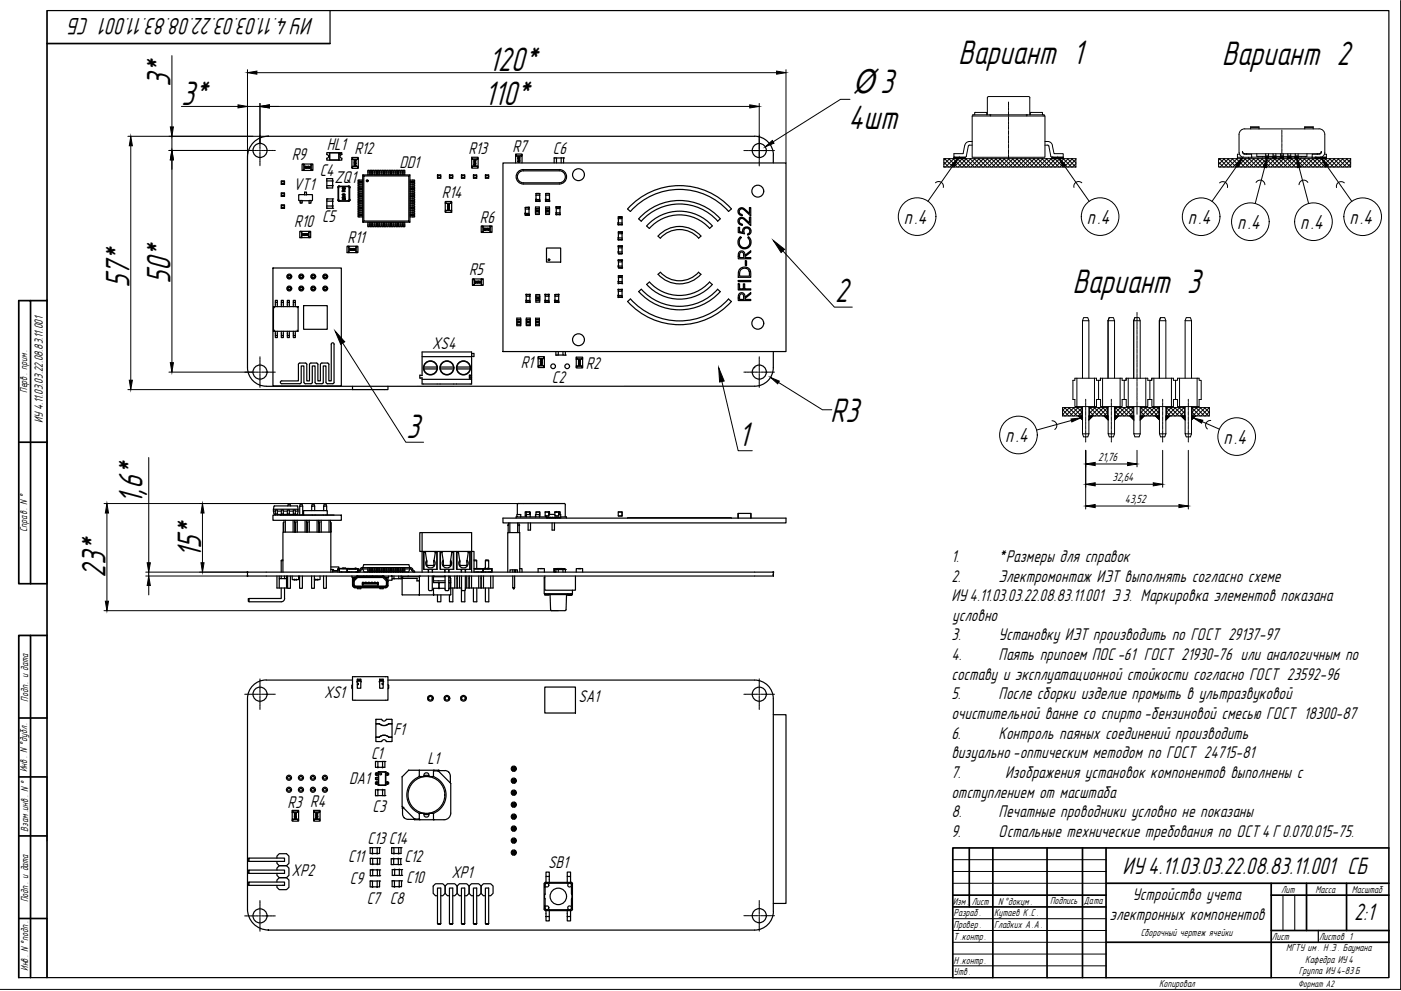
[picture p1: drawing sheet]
<svg xmlns="http://www.w3.org/2000/svg" width="594mm" height="420mm" viewBox="0 0 594 420" stroke-linecap="round" stroke-linejoin="round" font-family="sans-serif">
<defs><g id="words">
<g font-size="15">
<text x="406.3" y="27.3">Вариант 1</text>
<text x="518.1" y="27.6">Вариант 2</text>
<text x="207.2" y="30.2">120*</text>
<text x="72.3" y="36.9" transform="rotate(-90 72.3 36.9)">3*</text>
<text x="76.8" y="44.4">3*</text>
<text x="205.4" y="44.5">110*</text>
<text x="359.7" y="54.8">4шт</text>
<text x="54.9" y="122" transform="rotate(-90 54.9 122)">57*</text>
<text x="72.3" y="120.3" transform="rotate(-90 72.3 120.3)">50*</text>
<text x="454.7" y="124.1">Вариант 3</text>
<text x="354" y="128.2">2</text>
<text x="352" y="178.7">R3</text>
<text x="172.3" y="185.5">3</text>
<text x="313.2" y="189.1">1</text>
<text x="60.5" y="213.7" transform="rotate(-90 60.5 213.7)">1,6*</text>
<text x="85.3" y="236.8" transform="rotate(-90 85.3 236.8)">15*</text>
<text x="44.7" y="245.2" transform="rotate(-90 44.7 245.2)">23*</text>
</g>
<text font-size="14.5" x="361.7" y="39.6">Ø 3</text>
<g font-size="10.5">
<text x="133.1" y="7.8" transform="rotate(-180 133.1 7.8)">ИУ 4.11.03.03.22.08.83.11.001 СБ</text>
<text x="476" y="370.7">ИУ 4.11.03.03.22.08.83.11.001 СБ</text>
<text x="574.2" y="390.1">2:1</text>
</g>
<g font-size="9">
<text x="383.2" y="94.9">п.4</text>
<text x="460.8" y="94.9">п.4</text>
<text x="503.7" y="94.9">п.4</text>
<text x="572.2" y="94.9">п.4</text>
<text x="524.6" y="97">п.4</text>
<text x="551.3" y="97">п.4</text>
<text x="426.2" y="187.5">п.4</text>
<text x="518.8" y="188.1">п.4</text>
</g>
<g font-size="7.5">
<text x="138.6" y="63.7">HL1 R12</text>
<text x="198.7" y="65.4">R13</text>
<text x="217.3" y="64.3">R7</text>
<text x="234.5" y="65.4">C6</text>
<text x="123.7" y="67.9">R9</text>
<text x="169.3" y="71">DD1</text>
<text x="135.6" y="74.8">C4</text>
<text x="141.8" y="77.6">ZQ1</text>
<text x="124.5" y="80.6">VT1</text>
<text x="187.4" y="84">R14</text>
<text x="136.6" y="94.3">C5</text>
<text x="203.5" y="94.4">R6</text>
<text x="124.8" y="96.3">R10</text>
<text x="147.4" y="102.9">R11</text>
<text x="198.9" y="116.5">R5</text>
<text x="183.3" y="147.9">XS4</text>
<text x="220.9" y="156">R1</text>
<text x="248.4" y="156.4">R2</text>
<text x="234" y="162.3">C2</text>
<text x="403.4" y="238.2">1.</text>
<text x="423.4" y="238.2">*Размеры для справок</text>
<text x="403.4" y="246.5">2.</text>
<text x="423.5" y="246.5">Электромонтаж ИЭТ выполнять согласно схеме</text>
<text x="403.4" y="254.8">ИУ 4.11.03.03.22.08.83.11.001 Э 3. Маркировка элементов показана</text>
<text x="403.8" y="263.2">условно</text>
<text x="403.5" y="271.5">3.</text>
<text x="423.5" y="271.5">Установку ИЭТ производить по ГОСТ 29137-97</text>
<text x="403.4" y="279.9">4.</text>
<text x="423.5" y="279.9">Паять припоем ПОС -61 ГОСТ 21930-76 или аналогичным по</text>
<text x="403.4" y="288.2">составу и эксплуатационной стойкости согласно ГОСТ 23592-96</text>
<text x="137.4" y="295.9">XS1</text>
<text x="245.2" y="297.7">SA1</text>
<text x="403.4" y="296.5">5.</text>
<text x="423.5" y="296.5">После сборки изделие промыть в ультразвуковой</text>
<text x="403.4" y="304.9">очистительной ванне со спирто -бензиновой смесью ГОСТ 18300-87</text>
<text x="166.8" y="311.7">F1</text>
<text x="403.4" y="313.2">6.</text>
<text x="423.5" y="313.2">Контроль паяных соединений производить</text>
<text x="157.4" y="321.6">C1</text>
<text x="181.3" y="323.8">L1</text>
<text x="403.4" y="321.5">визуально -оптическим методом по ГОСТ 24715-81</text>
<text x="403.4" y="329.9">7.</text>
<text x="426.2" y="329.9">Изображения установок компонентов выполнены с</text>
<text x="148" y="332.5">DA1</text>
<text x="403.4" y="338.2">отступлением от масштаба</text>
<text x="122" y="342.5">R3 R4</text>
<text x="158" y="344.2">C3</text>
<text x="403.4" y="346.5">8.</text>
<text x="423.5" y="346.5">Печатные проводники условно не показаны</text>
<text x="155.9" y="357.9">C13 C14</text>
<text x="403.4" y="354.9">9.</text>
<text x="423.5" y="354.9">Остальные технические требования по ОСТ 4 Г 0.070.015-75.</text>
<text x="147.6" y="365.6">C11</text>
<text x="171.5" y="365.4">C12</text>
<text x="123.7" y="371.2">XP2</text>
<text x="232.5" y="367.8">SB1</text>
<text x="148.3" y="374.7">C9</text>
<text x="172.2" y="374.6">C10</text>
<text x="191.5" y="372.4">XP1</text>
<text x="155.5" y="383.1">C7 C8</text>
<text x="480.2" y="381.6">Устройство учета</text>
<text x="470.5" y="389.9">электронных компонентов</text>
</g>
<g font-size="5.2">
<text x="18.1" y="179.4" transform="rotate(-90 18.1 179.4)">ИУ 4.11.03.03.22.08.83.11.001</text>
<text x="465.7" y="195.4">21,76</text>
<text x="471.8" y="204">32,64</text>
<text x="477" y="213.2">43,52</text>
</g>
<g font-size="4.8">
<text x="11.5" y="225.5" transform="rotate(-90 11.5 225.5)">Справ . N°</text>
<text x="11.5" y="327.4" transform="rotate(-90 11.5 327.4)">Инв . N °дубл .</text>
<text x="11.9" y="352.6" transform="rotate(-90 11.9 352.6)">Взам .инв . N°</text>
<text x="459.6" y="383.3">Дата</text>
<text x="404.4" y="398.5">Т .контр.</text>
<text x="539.4" y="398.5">Лист</text>
<text x="559.4" y="398.4">Листов 1</text>
<text x="11.9" y="411.7" transform="rotate(-90 11.9 411.7)">Инв . N°подп .</text>
<text x="404.4" y="408.5">Н .контр.</text>
</g>
<g font-size="4.5">
<text x="11.5" y="166.6" transform="rotate(-90 11.5 166.6)">Перв . прим.</text>
<text x="11.9" y="297.5" transform="rotate(-90 11.9 297.5)">Подп . и дата</text>
<text x="11.9" y="382.5" transform="rotate(-90 11.9 382.5)">Подп . и дата</text>
<text x="404" y="383.5">Изм .</text>
<text x="412" y="383.5">Лист</text>
<text x="423.2" y="383.5">N °докум .</text>
<text x="445.3" y="383.4">Подпись</text>
<text x="543.3" y="378.5">Лит</text>
<text x="557.8" y="378.5">Масса</text>
<text x="573.2" y="378.5">Масштаб</text>
<text x="404.4" y="388.5">Разраб .</text>
<text x="421.6" y="388.4">Кутаев К .С .</text>
<text x="404.4" y="393.5">Провер .</text>
<text x="421.6" y="393.4">Гладких А .А .</text>
<text x="483.7" y="396.8">Сборочный чертеж ячейки</text>
<text x="545.4" y="403.1">МГТУ им . Н .Э . Баумана</text>
<text x="404.4" y="413.5">Утв .</text>
<text x="550.7" y="413.1">Группа ИУ 4-83 Б</text>
<text x="553.5" y="408.1">Кафедра ИУ 4</text>
<text x="491.5" y="418.3">Копировал</text>
</g>
<text font-size="4.1" x="550.4" y="418.3">Формат А2</text>
</g></defs>
<!-- layer: Format -->
<path d="M19.9 4.5h569v410h-569zM19.9 4.5v410M140 4.5v14M559 394.5v5M8 414.5h11.9" fill="none" stroke="#000" stroke-width=".51"/>
<!-- layer: FORM -->
<path d="M19.9 127v120M19.9 269.5v35M19.9 329.5v27M19.9 389.5v25" fill="none" stroke="#000" stroke-width=".42"/>
<!-- layer: 0 -->
<path d="M593.9 .2v419.3h-593.9M588.9 359.5v55h-119.9h69.9M588.9 394.5v5M403.9 414.5h65.1" fill="none" stroke="#000" stroke-width=".42"/>
<!-- layer: Tonk -->
<g fill="none" stroke="#000" stroke-width=".42">
<path d="M72.9 23.6v30.2M104.9 29.5v37.1M108.9 30.8h220.4M333.3 29.5v39.6M54.2 57.8h59.6M72.9 57.8v6M76.9 45.1h24M104.9 45.1h5.3M110.2 43.9v17.3M114.3 45.1h203.6M321.9 43.9v23.3M360.4 42.1h-4l-28.5 18"/>
<path d="M412.2 49.2h30.9v17.5h-30.9zM412.2 60l-2 .2-1.1 1.4M412.5 49.2v-.5h30.3v.5M413.6 47.7h4.6M413.6 47.6l-.3 1.1M418.2 47.6l.2 1.1M419.9 48.7v.5M427.7 43.3v1.5M427.7 45v.3M427.7 45.6v1.2M427.7 47v.3M427.7 47.5v1.3"/>
<path d="M427.7 49v.3M427.7 49.5v1.3M427.7 51.1v.2M427.7 51.5v1.3M427.7 53v.3M427.7 53.6v1.2M427.7 55v.3M427.7 55.5v1.3M427.7 57v.3M427.7 57.5v1.3M427.7 59.1v.2M427.7 59.5v1.3"/>
<path d="M435.4 48.7v.5M436.2 40.9l-17.3 .1-.2 .5v7.2M436.2 40.9l.5 .6M436.7 41.5v7.2M437.1 47.7h4.7M437.2 47.6l-.3 1.1M441.8 47.6l.2 1.1M443.1 60l2.1 .2 1.1 1.4M527.8 54.7h31.5M527.8 54.6l-1.5 .5-.8 1.4-.1 8.1M530.3 54.7v-.9h3.6v.9M530.3 54.1h3.6"/>
<path d="M543.6 55.2v1.1M543.6 56.6v.2M543.6 57v1.3M543.6 58.5v.3M543.6 59.1v1.2M553.3 54.7v-.9h3.6v.9M553.3 54.1h3.6M559.3 54.6l1.6 .5 .6 .9 .3 1-.1 8-.7 1.2-.8 .5M55.5 61.8v99.4M71.6 63.8h36.1M72.9 67.8v86M107.8 63.8h.1"/>
<path d="M108 63.8h.8M108.9 63.8h.1M109.1 63.8h.5M109.9 63.8h.6M110.2 61.3v.1M110.2 61.6v.7M110.2 62.4v.1M110.2 62.7v.5M110.2 63.5v.6M110.2 64.4v.5M110.2 65v.2M110.2 65.3v.7"/>
<path d="M110.2 66.1v.2M110.2 66.4v.7M110.2 67.3v.1M110.2 67.5v.8M110.2 68.4v.1M110.2 68.6v.8M110.2 69.5v.1M110.2 69.8v.5M110.9 63.8h.5M111.5 63.8h.1M111.8 63.8h.7M112.6 63.8h.1"/>
<path d="M112.9 63.8h.7M113.7 63.8h.2M114 63.8h.7M114.9 63.8h.1M115.1 63.8h.8M116 63.8h.1M116.2 63.8h.6M315.4 63.8h.5M316.1 63.8h.1M316.3 63.8h.8M317.2 63.8h.1M317.5 63.8h.7"/>
<path d="M318.3 63.8h.1M318.6 63.8h6.7M321.9 67.4v.1M321.9 67.6v.7M321.9 68.5v.1M321.9 68.7v.8M321.9 69.6v.1M321.9 69.9v.5M325.4 63.8h.1M325.7 63.8h.7M326.6 63.8h.1M326.8 63.8h.7"/>
<path d="M327.7 63.8h.1M327.9 63.8h.5M396.7 77.5a2.01 2.01 0 0 1 2.4-.2 2.01 2.01 0 0 1 .9 2.2M400.2 70.5l.3 .3M400.2 68.7l2.1 2.1M400.2 67.3h56v3.5h-56zM400.5 67.3l3.6 3.5M400.9 67.3l-.7 .6M402.3 67.3l3.6 3.5M402.7 67.3l-2.5 2.4M404.1 70.2l-10.6 15.1M404.1 67.3l3.6 3.5"/>
<path d="M404.5 66.7v.6l-3.6 3.5M405.9 67.3l3.6 3.5M406.3 67.3l-3.6 3.5M407.7 67.3l3.6 3.5M408.1 67.3l-3.6 3.5M409.1 61.7l-.7 3.5h-3.9v1.5h4.7v.6M409.5 67.3l3.6 3.5M409.9 67.3l-3.6 3.5M410.6 62l-.8 4.2-.5 .5M411.1 61.6h1.1M411.1 61.5l-.5 .4M411.3 67.3l3.6 3.5"/>
<path d="M411.6 67.3l-3.5 3.5M413.1 67.3l3.6 3.5M413.5 67.3l-3.6 3.5M414.9 67.3l3.6 3.5M415.2 67.3l-3.5 3.5M416.7 67.3l3.6 3.5M417.1 67.3l-3.6 3.5M418.5 67.3l3.6 3.5M418.8 67.3l-3.5 3.5M420.3 67.3l3.6 3.5M420.7 67.3l-3.6 3.5M422.1 67.3l3.6 3.5"/>
<path d="M422.4 67.3l-3.5 3.5M423.9 67.3l3.5 3.5M424.2 67.3l-3.5 3.5M425.7 67.3l3.6 3.5M426 67.3l-3.6 3.5M427.5 67.3l3.5 3.5M427.7 61v.3M427.7 61.6v1.2M427.7 63v.3M427.7 63.5v1.3M427.7 65v.3M427.7 65.5v1.6"/>
<path d="M427.8 67.3l-3.5 3.5M429.3 67.3l3.6 3.5M429.6 67.3l-3.6 3.5M431.1 67.3l3.5 3.5M431.4 67.3l-3.5 3.5M432.9 67.3l3.6 3.5M433.2 67.3l-3.6 3.5M434.7 67.3l3.5 3.5M435 67.3l-3.5 3.5M436.5 67.3l3.5 3.5M436.8 67.3l-3.6 3.5M438.2 67.3l3.6 3.5"/>
<path d="M438.6 67.3l-3.6 3.5M440.1 67.3l3.5 3.5M440.4 67.3l-3.6 3.5M441.8 67.3l3.6 3.5M442.2 67.3l-3.6 3.5M443.1 61.6h1.1M443.7 67.3l3.5 3.5M444 67.3l-3.6 3.5M444.3 61.5l.5 .4M444.8 62l.8 4.2 .5 .5M445.4 67.3l3.6 3.5M445.8 67.3l-3.6 3.5"/>
<path d="M446.1 66.7v.6M446.2 61.7l.8 3.5h3.8v1.5h-4.7M447.3 67.3l3.5 3.5M447.6 67.3l-3.6 3.5M449 67.3l3.6 3.5M449.4 67.3l-3.6 3.5M450.8 66.7v.6l3.6 3.5M451.2 67.3l-3.6 3.5M451.3 70.2l10.6 15.1M452.6 67.3l3.6 3.5M453 67.3l-3.6 3.5M454.4 67.3l1.8 1.7"/>
<path d="M454.8 67.3l-3.6 3.5M456.2 67.6l-3.2 3.2M456.2 69.4l-1.4 1.4M458.7 77.5a2.01 2.01 0 0 0-2.4-.2 2.01 2.01 0 0 0-.9 2.2M516.7 67.3h56v3.5h-56zM516.7 70.5l.3 .3M516.7 68.7l2.1 2.1M517.1 67.3l3.5 3.5M517.2 77.5a2.01 2.01 0 0 1 2.4-.2 2.01 2.01 0 0 1 .9 2.2M517.4 67.3l-.7 .6M518.8 67.3l3.6 3.5M519.2 67.3l-2.5 2.4"/>
<path d="M520.6 67.3l3.6 3.5M521 67.3l-3.6 3.5M522.4 67.3l3.6 3.5M522.8 67.3l-3.6 3.5M524.2 67.3l3.6 3.5M524.6 70.3l-10.7 15.1M524.6 67.3l-3.6 3.5M524.7 66.7h6M524.7 66.7v.6M525.4 64.6l.5 1.3 1.1 .8M525.5 65.4h-.8v1.3M526 67.3l3.6 3.5"/>
<path d="M526.4 67.3l-3.6 3.5M527.6 65.4h3.1v1.3M527.8 67.3l3.6 3.5M528.2 67.3l-3.6 3.5M528.5 65.2l.2 .2M528.6 65.3h-.1M529.5 66.7v.6M529.6 67.3l3.6 3.5M530 67.3l-3.6 3.5M530.7 66.6h6M530.7 66.6h.3M531.4 67.3l3.6 3.5"/>
<path d="M531.7 67.3l-3.5 3.5M532.6 77.4a2.01 2.01 0 0 1 2.3-1 2.01 2.01 0 0 1 1.5 1.9M532.9 65.2v1.1h3.8M533.2 67.3l3.6 3.5M533.4 66.3v.3M533.6 67.3l-3.6 3.5M535 67.3l3.6 3.5M535.3 66.3v.3M535.3 67.3l-3.5 3.5M536.3 70.9l-4 15.4M536.7 65.2v1.5M536.7 66.6h13.8"/>
<path d="M536.7 66.7v.6M536.7 66.1h1.2M536.8 67.3l3.6 3.5M537.2 67.3l-3.6 3.5M537.9 65.2v2.1M537.9 66.3h1.9M538.6 67.3l3.6 3.5M538.9 67.3l-3.5 3.5M539.8 65.2v2.1M539.8 66.1h1.2M540.4 67.3l3.6 3.5M540.8 67.3l-3.6 3.5"/>
<path d="M541 65.2v2.1M541 66.3h2M542.2 67.3l3.6 3.5M542.5 67.3l-3.5 3.5M543 65.2v2.1M543 66.1h1.2M543.6 60.5v.3M543.6 61v1.3M543.6 62.5v.3M543.6 63v1.3M543.6 64.6v.2M543.6 65v1.2"/>
<path d="M544 67.3l3.5 3.5M544.2 65.2v2.1M544.2 66.3h1.9M544.3 67.3l-3.5 3.5M545.8 67.3l3.6 3.5M546.1 65.2v2.1M546.1 66.1h1.2M546.1 67.3l-3.6 3.5M547.3 65.2v2.1M547.3 66.3h1.9M547.6 67.3l3.5 3.5M547.9 67.3l-3.5 3.5"/>
<path d="M549.2 65.2v2.1M549.2 66.1h1.3M549.4 67.3l3.6 3.5M549.7 67.3l-3.6 3.5M550.5 66.6h3.2M550.5 65.2v1.5M550.5 66.6v.7M550.8 70.9l4.1 15.4M551.2 67.3l3.5 3.5M551.5 67.3l-3.5 3.5M551.8 66.3v.3M553 67.3l3.6 3.5"/>
<path d="M553.3 67.3l-3.6 3.5M553.7 66.3v.3h2.7M554.2 65.2v1.1h-3.7M554.6 77.4a2.01 2.01 0 0 0-2.3-1 2.01 2.01 0 0 0-1.5 1.9M554.8 67.3l3.5 3.5M555.1 67.3l-3.5 3.5M556.4 66.7h6M556.5 66.6h-.3M556.6 67.3l3.5 3.5M556.9 67.3l-3.6 3.5M557.7 66.7v.6M558.3 67.3l3.6 3.5"/>
<path d="M558.5 65.3h.2M558.6 65.2l-.1 .2M558.7 67.3l-3.6 3.5M559.6 65.4h-3.2v1.3M560.2 67.3l3.5 3.5M560.3 64.6v-.4l-.3 .7-.7 .3h-31.5l-.6-.3-.4-.7 .3 .9 .5 .2M560.3 64.6l-.2 .5-.5 .2M560.5 67.3l-3.6 3.5M561.6 65.4h.8v1.3M561.9 67.3l3.6 3.5M562.3 67.3l-3.6 3.5M562.4 66.7v.6"/>
<path d="M562.6 70.3l10.6 15.1M563.8 67.3l3.5 3.5M564.1 67.3l-3.6 3.5M565.5 67.3l3.6 3.5M565.9 67.3l-3.6 3.5M567.4 67.3l3.5 3.5M567.7 67.3l-3.6 3.5M569.1 67.3l3.6 3.5M569.5 67.3l-3.6 3.5M570.1 77.5a2.01 2.01 0 0 0-2.5-.2 2.01 2.01 0 0 0-.9 2.2M570.9 67.3l1.8 1.7M571.3 67.3l-3.6 3.5"/>
<path d="M572.7 67.6l-3.2 3.2M572.7 69.4l-1.4 1.4M332 106.4l21.8 23.8h7.6M459 136h2.7v24.4M459 136l.5-1.3h1.8l.4 1.3M459 136v24.4M469.9 136l-.1 24.4M469.9 136h2.7v24.4M469.9 136l.5-1.3h1.7l.5 1.3M469.9 136v24.4M470.4 134.7l-.6 1.3M480.8 136l-.1 24.4"/>
<path d="M480.8 136h2.7v24.4M480.8 136l.4-1.3h1.8l.5 1.3M480.8 136v24.4M481.2 134.7l-.5 1.3M482.1 132.5v1.2M482.1 133.9v.3M482.1 134.4v1.3M482.1 135.9v.3M482.1 136.4v1.3M482.1 137.9v.3M482.1 138.4v1.3M482.1 139.9v.3"/>
<path d="M491.7 136l-.1 24.4M491.7 136h2.7v24.4M491.7 136l.4-1.3h1.8l.5 1.3M491.7 136v24.4M492.1 134.7l-.5 1.3M502.5 136h2.7v24.4M502.5 136l.5-1.3h1.8l.4 1.3M502.5 136v24.4M71.6 157.8h36.1M107.8 157.8h.1M108 157.8h.8M108.9 157.8h.1"/>
<path d="M109.1 157.8h.5M109.9 157.8h.6M110.2 151.3v.5M110.2 151.9v.1M110.2 152.1v.8M110.2 153v.2M110.2 153.3v.7M110.2 154.1v.2M110.2 154.4v.8M110.2 155.3v.1M110.2 155.5v.8M110.2 156.4v.1"/>
<path d="M110.2 156.6v.6M110.2 157.5v.6M110.2 158.4v.5M110.2 159v.1M110.2 159.3v.7M110.9 157.8h.5M111.5 157.8h.1M111.8 157.8h.7M112.6 157.8h.1M112.9 157.8h.7M113.7 157.8h.2M114 157.8h.7"/>
<path d="M114.9 157.8h.1M115.1 157.8h.8M116 157.8h.1M116.2 157.8h.6M145.3 145.5l26.8 42h7.5M315.4 157.8h.5M316.1 157.8h.1M316.3 157.8h.8M317.2 157.8h.1M317.5 157.8h.7M318.3 157.8h.1M318.6 157.8h.7"/>
<path d="M319.4 157.8h.2M319.7 157.8h.8M319.9 155.9l.1 .1M320.6 157.8h.8M321.6 157.8h.6M321.9 151.3v.5M321.9 151.9v.1M321.9 152.1v.8M321.9 153v.2M321.9 153.3v.7M321.9 154.1v.2M321.9 154.4v.8"/>
<path d="M321.9 155.3v.1M321.9 155.5v.8M321.9 156.4v.1M321.9 156.6v.6M321.9 157.5v.6M321.9 158.4v.5M321.9 159v.1M321.9 159.3v.7M322.5 157.8h.5M323.2 157.8h.1M323.4 157.8h.8M324.3 157.8h1"/>
<path d="M325.4 157.8h.1M325.7 157.8h.7M326.6 157.8h.1M326.8 157.8h.7M327.7 157.8h.1M327.9 157.8h.5M482.1 140.4v1.3M482.1 141.9v.3M482.1 142.4v1.3M482.1 143.9v.3M482.1 144.4v1.3M482.1 145.9v.3"/>
<path d="M482.1 146.4v1.3M482.1 147.9v.3M482.1 148.4v1.3M482.1 149.9v.3M482.1 150.4v1.3M482.1 151.9v.3M482.1 152.4v1.3M482.1 153.9v.3M482.1 154.4v1.3M482.1 155.9v.3M482.1 156.4v1.3M482.1 157.9v.3"/>
<path d="M482.1 158.4v1.3M482.1 159.9v.3M54.2 165.2h95.3M110.2 160.1v.1M110.2 160.4v.7M110.2 161.2v.2M110.2 161.5v.8M110.2 162.4v.1M110.2 162.6v.8M110.2 163.5v.1M110.2 163.7v.6M306.1 161.8l6.9 29.3h6"/>
<path d="M321.9 160.1v.1M321.9 160.4v.7M321.9 161.2v.2M321.9 161.5v.8M321.9 162.4v.1M321.9 162.6v.8M321.9 163.5v.1M321.9 163.7v.6M330.1 162.1l18.6 11.6h4M446.1 178.4a2.01 2.01 0 0 1 1.9 1.4 2.01 2.01 0 0 1-.7 2.3M450.6 175.5l.8 .9M450.6 173.7l2.6 2.7"/>
<path d="M451.4 172.8l3.6 3.6M451.8 172.8l-1.2 1.2M453.2 172.8l3.6 3.6M453.6 172.8l-3 3M454.3 178.3l-14.7 4M455 172.8l3.6 3.6M455.4 172.8l-3.6 3.6M456.6 160.4v12h-.8v-3h-.8v-8.2h.8v-.8h8.3M456.8 172.8l1.9 1.9M457.2 172.8l-3.6 3.6M457.3 176.4l1.7 1.7M458.6 172.8l.1 .1"/>
<path d="M458.7 173.1l-3.3 3.3M458.7 174.8l-1.5 1.6M458.7 172.8v3.6M459 172.4v11.5h2.7M459 172.8h-8.4v3.6h8.4M460.4 169.3v.7M460.4 170.2v.3M460.4 170.7v1.3M460.4 172.3v.2M460.4 172.7v1.3M460.4 174.2v.3M460.4 174.8v1.2"/>
<path d="M460.4 176.2v.3M460.4 176.7v1.3M460.4 178.2v.3M460.4 178.7v1.3M461.7 172.4v11.5M461.7 172.8h8.2M461.7 176.4h8.2M462 176.2l.2 .2M462 174.4l2 2M462 172.8v3.6M462.2 172.8l3.6 3.6M462.6 172.8l-.6 .5"/>
<path d="M463.4 176.4l-1.7 1.7M464 172.8l3.6 3.6M464.1 160.4v12h-7.5M464.1 160.4h.8v.8h.9M464.4 172.8l-2.4 2.3M465.8 172.8l3.6 3.6M466.1 172.8l-3.5 3.6M466.7 160.4h8.3M466.7 160.4v.8h-.9v8.2M466.7 160.4l-.1 .8M467.5 160.4v12h-.8v-3h-1.8v3h-.8M467.6 172.8l2 2"/>
<path d="M468 172.8l-3.6 3.6M468.2 176.4l1.7 1.7M469.4 172.8l.2 .2M469.6 172.9l-3.4 3.5M469.6 174.8l-1.6 1.6M469.6 172.8v3.6M469.9 172.4v11.5h2.7M471.3 169.3v.7M471.3 170.2v.3M471.3 170.7v1.3M471.3 172.3v.2M471.3 172.7v1.3"/>
<path d="M471.3 174.2v.3M471.3 174.8v1.2M471.3 176.2v.3M471.3 176.7v1.3M471.3 178.2v.3M471.3 178.7v1.3M472.6 172.4v11.5M472.6 172.8h8.2M472.6 176.4h8.2M472.9 176.3l.1 .1M472.9 174.5l1.9 1.9M472.9 172.8v3.6"/>
<path d="M473 172.8l3.6 3.6M473.3 172.8l-.4 .4M474.3 176.4l-1.7 1.7M474.8 172.8l3.6 3.6M475 160.4v12h-7.5M475 160.4h.8v.8h.9M475.1 172.8l-2.2 2.2M476.6 172.8l3.5 3.6M476.9 172.8l-3.5 3.6M476.9 176.4l3.6-3.6v3.6M477.6 160.4h8.3M477.6 160.4v.8h-.9v8.2"/>
<path d="M477.6 160.4l-.1 .8M478.4 172.8l2.1 2.1M478.4 160.4v12h-.8v-3h-1.8v3h-.8M478.7 172.8l-3.6 3.6M479.1 176.4l1.7 1.7M480.2 172.8l.3 .3M480.5 174.6l-1.8 1.8M480.8 172.4v11.5h2.7M482.1 160.4v1.3M482.1 161.9v.3M482.1 162.4v1.3M482.1 163.9v.3"/>
<path d="M482.1 164.4v1.3M482.1 165.9v.3M482.1 166.4v1.3M482.1 167.9v.3M482.1 168.4v1.3M482.1 169.9v.3M482.1 170.4v1.3M482.1 171.9v.3M482.1 172.4v1.3M482.1 173.9v.3M482.1 174.4v1.2M483.5 172.4v11.5"/>
<path d="M483.5 172.8h8.2M483.5 176.4h8.2M483.8 174.6l1.8 1.8M483.8 176.4v-3.6l3.5 3.6M484.1 172.8l-.3 .3M485.2 176.4l-1.7 1.7M485.6 172.8l3.6 3.6M485.9 160.4v12h-7.5M485.9 160.4h.8v.8h.9M485.9 172.8l-2.1 2.1M487.4 172.8l3.5 3.6M487.7 172.8l-3.6 3.6"/>
<path d="M488.4 160.4v.8M488.4 160.4h8.3M488.4 160.4v.8h-.8v8.2M489.2 172.8l2.2 2.2M489.3 160.4v12h-.9v-3h-1.7v3h-.8M489.5 172.8l-3.6 3.6M490 176.4l1.7 1.7M490.9 172.8l.5 .4M491.3 172.8l-3.6 3.6M491.4 174.5l-1.9 1.9M491.4 172.8v3.5M491.7 172.4v11.5h2.7"/>
<path d="M493 169.3v.7M493 170.2v.3M493 170.7v1.3M493 172.3v.2M493 172.7v1.3M493 174.2v.3M493 174.8v1.2M493 176.2v.3M493 176.7v1.3M493 178.2v.3M493 178.7v1.3M494.4 172.4v11.5"/>
<path d="M494.4 172.8h8.1M494.4 176.4h8.1M494.7 174.7l1.6 1.7M494.7 172.9l3.4 3.5M494.7 172.8v3.6M494.9 172.8l-.2 .2M496.1 176.4l-1.7 1.7M496.4 172.8l3.5 3.6M496.7 172.8l-2 2M496.7 160.4v12h-7.4M496.7 160.4h.9v.8h.9M498.1 172.8l3.6 3.6"/>
<path d="M498.5 172.8l-3.6 3.6M500 172.8l2.2 2.3M500.2 160.4v12M500.3 172.8l-3.6 3.6M500.8 176.4l1.7 1.7M501.7 172.8l.5 .5M502.1 172.8l-3.6 3.6M502.2 174.5l-1.9 1.9M502.2 176.2l-.1 .2M502.2 172.8v3.6M502.5 172.4v11.5h2.7M503.9 169.3v.7"/>
<path d="M503.9 170.2v.3M503.9 170.7v1.3M503.9 172.3v.2M503.9 172.7v1.3M503.9 174.2v.3M503.9 174.8v1.2M503.9 176.2v.3M503.9 176.7v1.3M503.9 178.2v.3M503.9 178.7v1.3M505.2 172.4v11.5M505.2 172.8h7.6"/>
<path d="M505.5 174.8l1.6 1.6M505.5 173l3.4 3.4M505.5 172.8v3.6M505.7 172.8l-.2 .1M506.9 176.4l-1.7 1.7M507.1 172.8l3.6 3.6M507.4 172.8l-1.9 1.9M507.6 160.4h.9v.8h.9v8.2h-.9v3h-9.2v-3h-1.7v3h-.9M507.6 160.4h-8.3v.8h-.8v8.2M507.6 160.4v12M508.9 172.8l3.6 3.6M509.3 172.8l-3.6 3.6"/>
<path d="M509.8 178.8l7.3 3.1M510.7 172.8l2.1 2.1M511 172.8l-3.5 3.6M512.5 172.8l.3 .3M512.8 172.8l-3.5 3.6M512.8 174.6l-1.7 1.8M512.8 172.8v3.6h-7.6M513.4 178.3a2.01 2.01 0 0 0-2 1.2 2.01 2.01 0 0 0 .6 2.4M63.1 194v44.6M459 183.9l.5 1.3h1.8l.4-1.3M460.4 180.3v.2M460.4 180.7v1.3"/>
<path d="M460.4 182.2v.3M460.4 182.8v1.2M460.4 184.2v.3M460.4 184.7v1.3M460.4 186.2v.3M460.4 186.7v.7M460.4 190.9v24.9M464.4 196.7h13.8M469.9 183.9l.5 1.3h1.7l.5-1.3M471.3 180.3v.2M471.3 180.7v1.3M471.3 182.2v.3"/>
<path d="M471.3 182.8v1.2M471.3 184.2v.3M471.3 184.7v1.3M471.3 186.2v.3M471.3 186.7v.7M480.8 183.9l.4 1.3h1.8l.5-1.3M482.1 190.9v7.1M491.7 183.9l.4 1.3h1.8l.5-1.3M493 180.3v.2M493 180.7v1.3M493 182.2v.3M493 182.8v1.2"/>
<path d="M493 184.2v.3M493 184.7v1.3M493 186.2v.3M493 186.7v.7M493 190.9v15.7M502.5 183.9l.5 1.3h1.8l.4-1.3M503.9 180.3v.2M503.9 180.7v1.3M503.9 182.2v.3M503.9 182.8v1.2M503.9 184.2v.3M503.9 184.7v1.3"/>
<path d="M503.9 186.2v.3M503.9 186.7v.7M503.9 190.9v24.9M44.1 213.5h192.6M45.3 217.5v37.4M85.9 217.5v21.1M464.4 214.5h35.5M464.4 205.3h24.6M44.1 258.9h192.6M61.8 242.6h43.1M61.8 244.2h43.1M63.1 242.6v1.6"/>
<path d="M63.1 248.2v4M103.8 294.3h.5M104.4 294.3h.1M104.6 294.3h1M105.7 294.3h.8M106.6 294.3h.2M106.9 294.3h.8M107.8 294.3h.1M108 294.3h.8M108.9 294.3h.1M109.1 294.3h.5M109.9 294.3h.6"/>
<path d="M110.2 287.8v.5M110.2 288.5v.1M110.2 288.7v.8M110.2 289.6v.1M110.2 289.9v.9M110.2 291v.7M110.2 291.8v.2M110.2 292.1v.8M110.2 293v.1M110.2 293.2v.6M110.2 294v.6M110.2 294.9v.5"/>
<path d="M110.2 295.6v.1M110.2 295.8v.8M110.2 296.7v.1M110.2 297v.7M110.2 297.8v.1M110.2 298.1v.7M110.2 299v.1M110.2 299.2v.7M110.9 294.3h.5M111.5 294.3h.1M111.8 294.3h.7M112.6 294.3h.1"/>
<path d="M112.9 294.3h.7M113.7 294.3h.2M114 294.3h.7M114.9 294.3h.1M115.1 294.3h.8M116 294.3h.1M116.2 294.3h.6M315.4 294.3h.5M316.1 294.3h.1M316.3 294.3h.8M317.2 294.3h.1M317.5 294.3h.7"/>
<path d="M318.3 294.3h.1M318.6 294.3h.7M319.4 294.3h.2M319.7 294.3h.8M320.6 294.3h.8M321.6 294.3h.6M321.9 287.8v.5M321.9 288.5v.1M321.9 288.7v.8M321.9 289.6v.1M321.9 289.9v.9M321.9 291v.7"/>
<path d="M321.9 291.8v.2M321.9 292.1v.8M321.9 293v.1M321.9 293.2v.6M321.9 294v.6M321.9 294.9v.5M321.9 295.6v.1M321.9 295.8v.8M321.9 296.7v.1M321.9 297v.7M321.9 297.8v.1M321.9 298.1v.7"/>
<path d="M321.9 299v.1M321.9 299.2v.7M322.5 294.3h.5M323.2 294.3h.1M323.4 294.3h.8M324.3 294.3h1M325.4 294.3h.1M325.7 294.3h.7M326.6 294.3h.1M326.8 294.3h.7M327.7 294.3h.1M327.9 294.3h.5"/>
<path d="M110.2 300.1v.1M110.2 300.3v.5M321.9 300.1v.1M321.9 300.3v.5M404 364.5h65M404 369.5h65M404 374.5h65M544 379.5v15M549 379.5v15M103.8 388.3h.5M104.4 388.3h.1M104.6 388.3h1"/>
<path d="M105.7 388.3h.8M106.6 388.3h.2M106.9 388.3h.8M107.8 388.3h.1M108 388.3h.8M108.9 388.3h.1M109.1 388.3h.5M109.9 388.3h.6M110.2 381.8v.8M110.2 382.7v.8M110.2 383.6v.1M110.2 383.8v.8"/>
<path d="M110.2 384.7v.2M110.2 385v.7M110.2 385.8v.2M110.2 386.1v.7M110.2 387v.1M110.2 387.2v.5M110.2 388v.6M110.2 388.9v.5M110.2 389.6v.1M110.2 389.8v.8M110.2 390.7v.1M110.2 390.9v.8"/>
<path d="M110.2 391.8v.1M110.2 392v.8M110.2 392.9v.2M110.2 393.2v.8M110.2 394.1v.1M110.2 394.3v.5M110.9 388.3h.5M111.5 388.3h.1M111.8 388.3h.7M112.6 388.3h.1M112.9 388.3h.7M113.7 388.3h.2"/>
<path d="M114 388.3h.7M114.9 388.3h.1M115.1 388.3h.8M116 388.3h.1M116.2 388.3h.6M315.4 388.2h.5M316.1 388.2h.1M316.3 388.2h.8M317.2 388.2h.1M317.5 388.2h.7M318.3 388.2h.1M318.6 388.2h.7"/>
<path d="M319.4 388.2h.2M319.7 388.2h.8M320.6 388.2h.8M321.6 388.2h.6M321.9 381.8v.5M321.9 382.4v.1M321.9 382.7v.7M321.9 383.5v.1M321.9 383.8v.7M321.9 384.6v.2M321.9 384.9v.7M321.9 385.7v.2"/>
<path d="M321.9 386v.8M321.9 386.9v.1M321.9 387.1v.5M321.9 387.9v.6M321.9 388.8v.5M321.9 389.5v.1M321.9 389.7v.8M321.9 390.6v.1M321.9 390.9v.9M321.9 392v.7M321.9 392.9v.1M321.9 393.1v.8"/>
<path d="M321.9 394v.1M321.9 394.3v.5M322.5 388.2h.5M323.2 388.2h.1M323.4 388.2h.8M324.3 388.2h1M325.4 388.2h.1M325.7 388.2h.7M326.6 388.2h.1M326.8 388.2h.7M327.7 388.2h.1M327.9 388.2h.5"/>
<path d="M404 389.5h65M404 394.5h65M404 399.5h65M404 404.5h65M404 409.5h65"/>
<circle cx="388.9" cy="91.8" r="8"/>
<circle cx="466.5" cy="91.8" r="8"/>
<circle cx="509.3" cy="91.9" r="8"/>
<circle cx="530.2" cy="94" r="8"/>
<circle cx="557" cy="94" r="8"/>
<circle cx="577.8" cy="91.9" r="8"/>
<circle cx="431.9" cy="184.4" r="8"/>
<circle cx="524.4" cy="185.1" r="8"/>
</g>
<!-- layer: Format -->
<g fill="none" stroke="#000" stroke-width=".72">
<path d="M19.9 18.5h120.1M13 127.5h6.9M8 187.5h11.9M13 247.5v-120h-5v120h11.9M13 269.4h6.9M8 304.4h11.9M8 329.4h11.9M8 354.4h11.9M411 359.5v25M421 359.5v55M444 359.5v55M459 359.5v55"/>
<path d="M469 359.5v55M588.9 359.5h-184.9v55M404 379.5h65M469 374.5h119.9M539 379.5h49.9M539 374.5v40M554 374.5v20M571 374.5v20M8 389.4h11.9M404 384.5h65M469 399.5h120M539 394.5h50"/>
<path d="M8 414.5v-145.1h5v145.1"/>
</g>
<!-- layer: Tonk -->
<g fill="#000" stroke="#000" stroke-width=".42">
<path d="M104.9 30.8l4-.7v1.4zM329.3 30.1l4 .7-4 .7zM72.2 53.8h1.3l-.6 4zM100.9 44.5l4 .6-4 .7zM110.2 45.1l4.1-.6v1.3zM317.9 44.5l4 .6-4 .7zM324.5 62.3l3-2.7 .7 1.1zM55.5 57.8l.6 4h-1.3zM72.9 63.8l.6 4h-1.3zM403.5 69.9l2.9-2.9-1.8 3.6zM448.9 67l2.9 2.9-1.1 .7zM526.8 67l-1.7 3.7-1.1-.8z"/>
<path d="M537.3 67.1l-.3 4-1.4-.4zM549.8 67.1l1.7 3.6-1.3 .4zM560.3 67l2.9 2.9-1.1 .8zM327.9 101.9l4.8 3.8-1.5 1.4zM72.2 153.8h1.3l-.6 4zM142.1 140.4l4.1 4.5-1.7 1.1zM54.8 161.2h1.3l-.6 4zM304.8 155.9l2.3 5.6-2 .5zM326.7 160l3.8 1.6-.7 1.1zM454.2 177.6l4-.4-3.7 1.7zM457.3 176.4h1.7v1.7zM461.7 176.4h1.7l-1.7 1.7z"/>
<path d="M468.2 176.4h1.7v1.7zM472.6 176.4h1.7l-1.7 1.7zM479.1 176.4h1.7v1.7zM483.5 176.4h1.7l-1.7 1.7zM490 176.4h1.7v1.7zM494.4 176.4h1.7l-1.7 1.7zM500.8 176.4h1.7v1.7zM505.2 176.4h1.7l-1.7 1.7zM506.1 177.2l3.9 1-.5 1.2zM460.4 196.7l4-.7v1.4zM478.2 196l3.9 .7-3.9 .7zM45.3 213.5l.7 4h-1.3z"/>
<path d="M85.9 213.5l.6 4h-1.3zM460.4 214.5l4-.6v1.3zM460.4 205.3l4-.6v1.3zM489 204.7l4 .6-4 .7zM499.9 213.9l4 .6-4 .7zM62.4 238.6h1.4l-.7 4zM85.2 238.6h1.3l-.6 4zM44.7 254.9h1.3l-.7 4zM63.1 244.2l.7 4h-1.4z"/>
<path d="M404.5 66.7l4.7 .6v-.6zM404.5 66.7l4.7 .6h-4.7z"/>
<path d="M446.1 66.7l4.7 .6v-.6zM446.1 66.7l4.7 .6h-4.7z"/>
<path d="M536.7 66.6l1.2 .1zM536.7 66.6l1.2 .1z"/>
<path d="M536.7 66.7l1.2 .6v-.6zM536.7 66.7l1.2 .6h-1.2z"/>
<path d="M539.8 66.6l1.2 .1zM539.8 66.6l1.2 .1z"/>
<path d="M539.8 66.7l1.2 .6v-.6zM539.8 66.7l1.2 .6h-1.2z"/>
<path d="M543 66.6l1.2 .1zM543 66.6l1.2 .1z"/>
<path d="M543 66.7l1.2 .6v-.6zM543 66.7l1.2 .6h-1.2z"/>
<path d="M546.1 66.6l1.2 .1zM546.1 66.6l1.2 .1z"/>
<path d="M546.1 66.7l1.2 .6v-.6zM546.1 66.7l1.2 .6h-1.2z"/>
<path d="M549.2 66.6l1.3 .1zM549.2 66.6l1.3 .1z"/>
<path d="M549.2 66.7l1.3 .6v-.6zM549.2 66.7l1.3 .6h-1.3z"/>
<path d="M557.7 66.7l4.7 .6v-.6zM557.7 66.7l4.7 .6h-4.7z"/>
</g>
<g fill="none" stroke="#000" stroke-width=".51">
<path d="M113.8 57.8h206.2a7.9 7.9 0 0 1 8 7.9M113.8 57.7a8.9 8.9 0 0 0-8.9 8.9M104.9 66.6v89.3a7.9 7.9 0 0 0 8 7.8h207.1a7.9 7.9 0 0 0 7.9-7.9v-6.7M119.3 76.8v1.3h1.3h-1.3M119.5 77.9l-.2-1.1h1.3v1.3M119.5 76.9h.9v1M120 76.7h.1M120.6 76.8l-.2 .1M128.1 69.6l.8 .3v2.1h-.4v.3h-.4zM128.5 72.3h.4M128.5 69.6h.4M128.9 69.6h3v2.7h-3z"/>
<path d="M129.9 70.6l.4 .1-.1 .6-.4-.2zM130 71l.3 .1-.3 .1zM130 70.6l.2 .2zM131.2 70.5h.4l-.3 .1 .1 .7-.3-.2h.4l-.4-.2zM131.9 69.9l.8-.3v2.7l-.8-.3zM131.9 72.3h.4M131.9 69.6h.4M138.6 76.7h2.5v-1h-2.5v3M138.6 78.7h2.5v1h-2.5zM139.7 64.7h4.1v3.2h-4.1zM139.8 64.8v3M141.1 76.7v2"/>
<path d="M143.3 79.3v.2M143.3 79.3v5.6M143.7 64.8v3M143.7 79h4.2M143.9 79l-.6 .3M144.9 65.5v-.8h-6.3v.8a.78 .78 0 0 1 .8 .8 .78 .78 0 0 1-.8 .8v.8h6.3v-.8M145 65.5a.78 .78 0 0 0-.8 .8 .78 .78 0 0 0 .8 .8M145.2 79.5l.3-.1a.43 .43 0 0 0-.1 .6 .43 .43 0 0 0 .6 .1 .43 .43 0 0 0 .1-.6l-.4 .3v-.4h.5a.57 .57 0 0 1-.4 .9 .57 .57 0 0 1-.6-.8zM147.4 79.1l-3.6 .2-.2 5.2 .7 .6h3.1M147.4 79.1l.6 .6v5l-.6 .4M147.9 78.9l-.2 .1M147.9 78.9l.4 .4"/>
<path d="M148.3 79.3v5.6l-.4 .4M149.2 66.8h2.7v.4h-.3v.4h-2.1zM149.2 67.6h2.7v3h-2.7zM149.2 67.2v.4M149.2 70.6v.4M149.5 70.6h2.1l.3 .8h-2.7zM150.2 68l.8 .2-.5 .3zM150.2 69.3l.8 .1-.5 .3zM150.2 68.6l.6-.1 .1 .5h-.7zM150.2 69.8l.2 .4 .1-.3h.5v.3l-.3-.3-.5 .3zM150.2 68.1l.6-.1 .1 .3zM150.2 68.7l.3 .2z"/>
<path d="M150.2 69.3l.6-.1 .1 .3zM150.7 68.7l.1 .3zM151.9 67.2v.4M151.9 70.6v.4M153.8 76.4h-2v.6h2M153.8 77.3h-2v.7h2M153.8 78.4h-2v.6h2M153.8 79.4h-2v.6h2M153.8 74.2v20M154.3 74.6h19.1v19.1h-19.1zM156 74.2v-2h.6v2M157 74.2v-2h.6v2"/>
<path d="M158 74.2v-2h.6v2M159 74.2v-2h.6v2M160 74.2v-2h.6v2M161 74.2v-2h.6v2M162 74.2v-2h.6v2M163 74.2v-2h.6v2M164 74.2v-2h.6v2M165 74.2v-2h.6v2M166 74.2v-2h.6v2M167 74.2v-2h.6v2M168 74.2v-2h.6v2M169 74.2v-2h.6v2"/>
<path d="M170 74.2v-2h.6v2M171 74.2v-2h.6v2M173.4 74.6l.4-.4v20M173.8 74.2h-20l.5 .4M173.8 76.4h2v.6h-2M173.8 77.3h2v.7h-2M173.8 78.4h2v.6h-2M173.8 79.4h2v.6h-2M185.5 74.2v1.4v-1.4h1.4M185.7 74.4l1.2-.2v1.4h-1.4M186.7 74.4v1h-1M186.7 75.4l.2 .2"/>
<path d="M186.9 74.9h.1M190.6 74.2v1.4v-1.4h1.4M190.8 74.4l1.2-.2v1.4h-1.4M191.8 74.4v1h-1M191.8 75.4l.2 .2M192 74.9h.1M195.7 74.2v1.4v-1.4h1.4M195.9 74.4l1.2-.2v1.4h-1.4M196.9 74.4v1h-1M196.9 75.4l.2 .2M197.1 74.9h.1M200 66.7h2.7v.4h-.3v.4h-2.1z"/>
<path d="M200 67.5h2.7v3h-2.7zM200 67.1v.4M200 70.5v.4M200.3 70.5h2.1l.3 .8h-2.7zM200.7 74.2v1.4v-1.4h1.4M201 74.4l1.1-.2v1.4h-1.4M201 67.9l.3-.1 .5 .3-.7 .2zM201 68.5h.6l.1 .3-.5 .2zM201 69.2l.8 .1-.7 .2zM201 69.7l.2 .4 .1-.4 .5 .1v.3l-.3-.3-.1 .3h-.4zM201 67.9h.6l.1 .3h-.5zM201 68.5l.3 .3z"/>
<path d="M201 69.2l.6-.1 .1 .3-.5 .1zM201.5 68.6l.2 .2zM202 74.4v1h-1M202 75.4l.1 .2M202.2 74.9h.1M202.7 67.1v.4M202.7 70.5v.4M205.8 74.2v1.4v-1.4h1.4M206 74.4l1.2-.2v1.4h-1.4M207.1 74.4v1h-1.1M207.1 75.4l.1 .2M207.3 74.9h.1"/>
<path d="M213.3 69.1h120v80h-120zM218.7 65.3h2.7v.4h-.3v.4h-2.2zM218.7 69.1v-3h2.7v3M218.7 65.7v.4M219.6 66.5l.1 .3 .5-.3 .3 .2-.3 .3v-.5l-.2 .4-.4-.1zM219.7 67.8l.5-.2 .3 .3-.7 .3zM219.7 67.8l.1 .3zM220.1 67.8h.2l-.1 .4zM221.4 65.7v.4M221.9 71.9h15.3a3.1 3.1 0 0 1 3 3.1 3.1 3.1 0 0 1-3 3h-15.3M221.9 72.4h15.3a2.56 2.56 0 0 1 2.5 2.6 2.56 2.56 0 0 1-2.5 2.5h-15.3M221.9 72.4a2.56 2.56 0 0 0-2.5 2.6 2.56 2.56 0 0 0 2.5 2.5"/>
<path d="M221.9 71.9a3.1 3.1 0 0 0-3 3.1 3.1 3.1 0 0 0 3 3M235 66.9h1v2.2M235 67v2.1M236 67h2M239 66.9h-1v2.2M239 67v2.1M327.9 65.7v3.4M119.3 86.9v1.4h1.3h-1.3M119.3 81.8v1.4h1.3h-1.3M119.5 88.1l-.2-1.2h1.3v1.4M119.5 87.1h.9v1M119.5 83l-.2-1.2h1.3v1.4"/>
<path d="M119.5 82h.9v1M120 86.9h.1M120 81.8h.1M120.6 86.9l-.2 .2M120.6 81.8l-.2 .2M127.1 98.1l.8 .3v2.1h-.3v.3h-.5zM127.3 85h.8v1.1h-.8zM127.6 98.1h.3M127.9 98.1h3v2.7h-3zM128.1 85.1h3M129 99.1l.4 .1-.2 .7-.3-.3zM129 99.5l.3 .2z"/>
<path d="M129 99.1l.2 .2zM129.2 81.4h.8v1.2h-.8zM129.2 82.5l-2.5 .1v2.2l.6 .3M130 82.5l2.5 .1v2.2l-.6 .3M130.3 99.1h.3l-.3 .3 .3 .2-.1 .3-.4-.2h.4v-.3h-.3zM130.9 98.4l.8-.3v2.7l-.8-.3zM130.9 98.1h.4M131.1 85.1h.8M131.1 85.1v1h.8v-1M138.6 87.3h2.5M138.6 85.3v3h2.5v-1M138.6 84.3h2.5v1h-2.5z"/>
<path d="M141.1 85.3v2M143.3 84.9l.4 .4M143.3 84.7v.2M143.7 85.3h4.2M143.9 85.3h-.2M145.2 82.4l.6-.2 .5 .3-.5 .3-.6-.1zM145.2 84.2l1 .4 .1-.5v.7l-.8-.6-.3 .3 .3 .3-.3-.1zM145.2 80.6l.6 .1 .5-.3-.5 .6 .5 .2h-1.2zM145.2 83.4h.9l.2 .3-.9 .2zM145.3 83.6l.9 .1-.7 .2zM145.3 82.4l.9 .1-.7 .2zM145.3 80.6h.3l.1 .5h-.4z"/>
<path d="M146.2 83.2h.1M147.7 85.3h.2M148.3 84.9l-.4 .4M153.8 80.3h-2v.7h2M153.8 81.4h-2v.6h2M153.8 82.3h-2v.7h2M153.8 83.4h-2v.5h2M153.8 84.4h-2v.6h2M153.8 85.3h-2v.7h2M153.8 86.4h-2v.6h2M153.8 87.4h-2v.6h2M153.8 88.3h-2v.7h2"/>
<path d="M153.8 89.4h-2v.6h2M153.8 90.3h-2v.7h2M153.8 91.4h-2v.5h2M154.3 93.7l-.5 .5h20l-.4-.5M156 94.2v1.9h.6v-1.9M157 94.2v1.9h.6v-1.9M158 94.2v1.9h.6v-1.9M159 94.2v1.9h.6v-1.9M160 94.2v1.9h.6v-1.9M161 94.2v1.9h.6v-1.9M162 94.2v1.9h.6v-1.9M163 94.2v1.9h.6v-1.9"/>
<path d="M164 94.2v1.9h.6v-1.9M165 94.2v1.9h.6v-1.9M166 94.2v1.9h.6v-1.9M167 94.2v1.9h.6v-1.9M168 94.2v1.9h.6v-1.9M169 94.2v1.9h.6v-1.9M170 94.2v1.9h.6v-1.9M171 94.2v1.9h.6v-1.9M173.8 80.3h2v.7h-2M173.8 81.4h2v.6h-2M173.8 82.3h2v.7h-2M173.8 83.4h2v.5h-2"/>
<path d="M173.8 84.4h2v.6h-2M173.8 85.3h2v.7h-2M173.8 86.4h2v.6h-2M173.8 87.4h2v.6h-2M173.8 88.3h2v.7h-2M173.8 89.4h2v.6h-2M173.8 90.3h2v.7h-2M173.8 91.4h2v.5h-2M188.8 85.4h2.7v.5h-.3v.3h-2.1zM188.8 86.2h2.7v3h-2.7zM188.8 85.9v.3M188.8 89.2v.4"/>
<path d="M189.1 89.2h2.1l.3 .8h-2.7zM189.8 86.6l.3 .3v-.3h.4v.4l-.2-.4-.1 .4-.4-.1zM189.8 87.9l.5-.1 .2 .4-.6 .1zM189.9 88.6l.5-.1 .1 .3h-.6zM189.9 87.9l.2 .2zM189.9 87.3l.5-.1 .1 .3-.6 .1zM190.2 87.9l.3 .3zM191.5 85.9v.3M191.5 89.2v.4M204 95.8l.9 .3v2.1h-.5v.4h-.4zM204.4 95.8h.5M204.4 98.6h.5"/>
<path d="M204.9 95.8h2.9v2.8h-2.9zM205.2 96.8l.5 .1h-.4l.2 .6h-.3l.3-.2-.3-.1zM206.4 96.8h.4v.7h-.3zM206.5 97.4h.3zM206.5 96.9l.3 .1-.3 .1zM207.8 96.1l.8-.3v2.8l-.8-.4zM207.8 95.8h.4M207.8 98.6h.4M222.7 91.1h1.6zM222.7 88h1.6zM222.7 88h1.6v.6h-1.6zM222.7 90.5h1.6"/>
<path d="M222.8 88.6l-.1 2.5M224.3 88.6v2.5h-1.6M227.1 87.8h1.6v3.1h-1.6zM227.1 88.3h1.6v2h-1.6zM227.3 84.6v.7h1.6M227.3 85.3h1.6zM227.3 82l1.6 .1zM227.3 84.6h1.6M227.3 82.8h1.6M227.5 89l.4 .3 .5-.3-.5 .5 .5 .1h-1zM227.5 89.2h.3v.3h-.3zM228.9 82h-1.6v2.6"/>
<path d="M228.9 82.1v3.2M231.4 85.3h1.6M231.4 87.8h1.6v3.1h-1.6zM231.4 88.3h1.6v2h-1.6zM231.4 82l1.6 .1zM231.4 84.6h1.6M231.8 89l.5 .3 .4-.3-.4 .5 .4 .1h-1zM231.9 89.2h.3v.3h-.4zM233 82.1v.7h-1.6M233 82h-1.6v3.3M233 82.8v2.5M235.8 90.9h1.6"/>
<path d="M235.8 87.8h1.6v.6h-1.5M235.8 87.8v3.1M235.9 87.8h1.5zM235.9 90.9h1.5M235.9 90.3h1.5M237.4 88.4v2.5M262.2 94.5v.7h1.6v-.7M262.2 95.2h1.6zM262.2 92h1.6zM262.2 94.5h1.6M262.2 98.4h1.6zM262.2 98.4h1.6v.7h-1.6z"/>
<path d="M262.2 99.1v1.8M263.8 92v.7h-1.6M263.8 92h-1.6v2.5M263.8 92.7v1.8M263.8 99.1v1.8M266.1 88.6l1.2 1.1M266.1 88.6a29.5 29.5 0 0 1 44 0M267.3 89.6a27.9 27.9 0 0 1 41.6 0M271.9 93.8l-1.1-1a23.2 23.2 0 0 1 34.6 0l-1.1 1M271.9 93.7a21.7 21.7 0 0 1 32.4 0M274.2 95.8l1.1 1.1M274.2 95.8a18.6 18.6 0 0 1 27.9 0"/>
<path d="M275.4 96.8a17.1 17.1 0 0 1 25.5 0M302 95.8l-1.1 1.1M310.1 88.6l-1.2 1.1M313.1 96.4h.5v1.8l1.4 .3a1.76 1.76 0 0 1 1.2-2.3 1.76 1.76 0 0 1 2.2 1.3 1.76 1.76 0 0 1-1.4 2.2v-.5a1.27 1.27 0 0 0 .8-1.7 1.27 1.27 0 0 0-1.7-.7 1.27 1.27 0 0 0-.6 1.8l.2 .5-2.6-.5zM313.4 92.6l.8-.4h.8l2.8 2.3v-2.4h.5v3.6l-2.9-2.7a1.18 1.18 0 0 0-1.9 .4 1.18 1.18 0 0 0 1.2 1.6v.5a1.73 1.73 0 0 1-1.6-1 1.73 1.73 0 0 1 .3-1.9zM313.4 88.5l.8-.4h.8l2.8 2.4v-2.5h.5v3.6l-2.9-2.7a1.19 1.19 0 0 0-1.9 .5 1.19 1.19 0 0 0 1.2 1.5v.5a1.73 1.73 0 0 1-1.6-1 1.73 1.73 0 0 1 .3-1.9zM115.7 113.6h29v50h-29zM122 116.6h1.3v1.3h-1.3zM122 116.6l.2 .2M122.2 116.8h.9v1h-.9zM122.2 117.8l-.2 .1M123.1 117.8l.2 .1"/>
<path d="M123.3 116.6l-.2 .2M127.1 116.6h1.3v1.3h-1.3zM127.1 116.6l.2 .2M127.3 116.8h.9v1h-.9zM127.3 117.8l-.2 .1M127.6 100.8h.3M128.2 117.8l.2 .1M128.4 116.6l-.2 .2M130.9 100.8h.4M132.2 116.6h1.2v1.3h-1.2zM132.2 116.6l.1 .2M132.3 116.8h1v1h-1z"/>
<path d="M132.3 117.8l-.1 .1M133.3 117.8l.1 .1M133.4 116.6l-.1 .2M137.2 116.6h1.3v1.3h-1.3zM137.2 116.6l.2 .2M137.4 116.8h.9v1h-.9zM137.4 117.8l-.2 .1M138.3 117.8l.2 .1M138.5 116.6l-.2 .2M147.2 104.4l.8 .3v2.1h-.4v.3h-.4zM147.6 107.1h.4M147.6 104.4h.4"/>
<path d="M148 104.4h3v2.7h-3zM148.4 105.5h.3l-.2 .6zM149 105.4l.4 .1-.1 .7-.4-.2zM149 105.8l.3 .2zM149.1 105.5l.2 .2zM149.6 105.5l.4 .2-.2 .4zM150.3 105.4h.3l-.3 .3h.3l-.1 .5-.4-.2 .5-.1-.4-.2zM151 104.7l.8-.3v2.7l-.8-.3zM151 107.1h.3M151 104.4h.3M200.3 118.3l.8 .3v2.1h-.4v.3h-.4zM200.7 118.3h.4"/>
<path d="M201.1 118.3h3v2.7h-3zM201.5 119.3l.4 .1-.4 .1 .3 .1v.4h-.3l.3-.3zM202.7 119.3h.4v.7h-.4zM202.7 119.8h.4zM202.8 119.3l.3 .1-.3 .1zM203.4 119.2l.4 .4-.3 .4-.3-.4zM204.1 118.6l.8-.3v2.7l-.8-.3zM204.1 118.3h.4M231.7 105.2h6v5.9h-6zM262.2 113.5h1.6zM262.2 105.1v2.5h1.6M262.2 100.9v.7h1.6v-.7"/>
<path d="M262.2 101.6h1.6zM262.2 116.9h1.6v.7h-1.6zM262.2 110.3h1.6zM262.2 110.3h1.6v.7h-1.6zM262.2 104.4h1.6zM262.2 105v-.6h1.6v.6M262.2 106.8h1.6M262.2 100.9h1.6M262.2 105.1h1.6M262.3 116.9l1.5 .1zM262.3 111v1.8M262.3 117.6v1.8"/>
<path d="M263.8 107.5h-1.6l1.6 .1M263.8 105.1v2.5M263.8 119.4l-1.6 .1v.6h1.6M263.8 112.8h-1.6v.7h1.6M263.8 111v2.5M263.8 117.6v2.5M275.3 119.6l-1.1 1M275.4 119.6a17.1 17.1 0 0 0 25.5 0l1.2 1a18.6 18.6 0 0 1-27.9 0M280 115.4l-.9 .9a12.2 12.2 0 0 0 18.1 0l-1-.9M280 101l-.9-.9a12.2 12.2 0 0 1 18.1 0l-1 .9M280 115.4a10.9 10.9 0 0 0 16.2 0M280 101a10.9 10.9 0 0 1 16.2 0"/>
<path d="M313.1 118.9h5.2v.5h-5.2zM313.6 106.7a1.45 1.45 0 0 1 1.7-.1 1.45 1.45 0 0 1 .6 1.6l2.4-1.9v.6l-2.4 1.9v.4h2.4v.5h-5.2v-2.3zM313.8 100.5l.2-.2 .3 .5a2.36 2.36 0 0 0-.4 3.4 2.36 2.36 0 0 0 3.6 0 2.36 2.36 0 0 0-.4-3.4l.3-.5a2.85 2.85 0 0 1 .5 4.2 2.85 2.85 0 0 1-4.2 .2 2.85 2.85 0 0 1 .1-4.2zM313.9 107.1a.95 .95 0 0 1 1.2 0 .95 .95 0 0 1 .3 1.1v1h-1.8zM313.9 113.8a2.7 2.7 0 0 1 2.9-.3 2.7 2.7 0 0 1 1.5 2.5v1.6h-5.2v-2.4zM314.2 114.3a2.17 2.17 0 0 1 2.7-.3 2.17 2.17 0 0 1 .9 2.5v.6h-4.2l.1-2zM316.1 110.6h.5v2h-.5zM116 130l.4 .5M116.4 140l-.4 .5M116.8 127.3h.8v.9h-.8zM116.8 128.2v1.8M117.6 128.2v1.8"/>
<path d="M119.3 127.3h.8v.9h-.8zM119.3 128.2v1.8M120.1 128.2v1.8M121.8 127.3h.9v.9h-.9zM121.8 128.2v1.8M122 121.7h1.3v1.3h-1.3zM122 121.7l.2 .2M122.2 121.9h.9v1h-.9zM122.2 122.9l-.2 .1M122.7 128.2v1.8M123.1 122.9l.2 .1M123.3 121.7l-.2 .2"/>
<path d="M124.4 127.3h.8v.9h-.8zM124.4 128.2v1.8M125.2 128.2v1.8M126 140l.4 .5M126.4 130v10.5h-10.4v-10.5h10.4l-.4 .5M127.1 121.7h1.3v1.3h-1.3zM127.1 121.7l.2 .2M127.3 121.9h.9v1h-.9zM127.3 122.9l-.2 .1M128.2 122.9l.2 .1M128.4 121.7l-.2 .2M128.7 129.6h10.1v10h-10.1z"/>
<path d="M132.2 121.7h1.2v1.3h-1.2zM132.2 121.7l.1 .2M132.3 121.9h1v1h-1zM132.3 122.9l-.1 .1M133.3 122.9l.1 .1M133.4 121.7l-.1 .2M137.2 121.7h1.3v1.3h-1.3zM137.2 121.7l.2 .2M137.4 121.9h.9v1h-.9zM137.4 122.9l-.2 .1M138.3 122.9l.2 .1M138.5 121.7l-.2 .2"/>
<path d="M200.7 121h.4M204.1 121h.4M219.2 134.9h1.6v3.2h-1.6zM219.2 135.5h1.6v2h-1.6M219.2 135.5v2M219.6 136.2l.4 .3 .5-.4-.5 .5 .5 .2h-1zM219.6 136.3l.3-.1 .1 .5h-.4zM223.1 127.4v.7h1.6v-.7M223.1 128.1h1.6zM223.1 124.9h1.6zM223.1 124.9h1.6v.7h-1.6zM223.1 127.4h1.6"/>
<path d="M223.1 125.6v1.8M223.6 136.1l.5 .4 .4-.4-.4 .5 .4 .1h-1zM223.6 136.3h.3v.4h-.3zM224.7 125.6v1.8M224.8 135.5v2M224.8 135.5h-1.6v2.5h1.6v-3.1h-1.6v2.6h1.6M227.1 134.9h1.6v3.2h-1.6zM227.1 135.5h1.6v2h-1.6zM227.2 124.9h1.7v3.2h-1.7zM227.2 125.5h1.7v2h-1.7zM227.5 136.2l.5 .3 .4-.4-.4 .5 .4 .2h-.9zM227.6 136.3l.3 .4h-.4z"/>
<path d="M227.7 126.2l.4 .3 .5-.4-.5 .5 .5 .1h-1zM227.8 126.2l.2 .5h-.3zM231.2 127.4v.7h1.5v-.7M231.2 128.1h1.5zM231.2 124.9h1.5zM231.2 124.9h1.5v.7h-1.5zM231.2 127.4h1.5M231.2 125.6v1.8M232.7 125.6v1.8M235.3 128.1h1.6zM235.3 124.9h1.6zM235.3 124.9h1.6v.7h-1.6z"/>
<path d="M235.3 127.4h1.6M235.3 125.6v2.5M236.9 125.6v2.5h-1.6M262.2 126h1.6M262.2 122.8h1.6v.7h-1.6M262.2 122.8v3.2M262.2 125.3h1.6M262.2 122.8h1.6zM262.3 120.1h1.5M263.8 123.5v2.5M267.3 126.7a27.9 27.9 0 0 0 41.6 .1l1.2 1a29.5 29.5 0 0 1-44 0l1.2-1M304.3 122.6a21.8 21.8 0 0 1-32.4 0l-1.1 1a23.2 23.2 0 0 0 34.6 0l-1.1-1"/>
<path d="M313.1 120.4h.5v2.1h1.6v-2.1h.6v2.1h2.5v.4h-5.2zM313.6 124.4a1.48 1.48 0 0 1 1.7 0 1.48 1.48 0 0 1 .6 1.6l2.4-2v.6l-2.4 1.9v.5h2.4v.4h-5.2v-2.3zM313.9 124.8a.96 .96 0 0 1 1.2 0 .96 .96 0 0 1 .3 1.2v1h-1.8zM116.8 140.5v1.7h.8v-1.7M116.8 142.2v.9h.8v-.9M119.3 140.5v1.7h.8v-1.7M119.3 142.2v.9h.8v-.9M121.8 140.5v1.7h.9v-1.7M121.8 142.2v.9h.9v-.9M124.4 140.5v1.7h.8v-1.7M124.4 142.2v.9h.8v-.9M130.1 154.5l-.6-.6h-2.4l-.5 .4-.1 7.2h-7a.59 .59 0 0 0-.6 .6 .59 .59 0 0 0 .6 .6l8.1-.2 .1-7.3h1.2l.2 7.3 2.7 .2 .7-.6"/>
<path d="M134.8 154.6v6.9h1v-6.9M134.8 154.5l-.6-.6h-2.4l-.5 .4-.1 7.2h-1.1v-6.9M136.5 153.9l2.6 .1 .4 .5M136.5 153.9l-.6 .6M141.6 146v16.1M141.7 145.9a.61 .61 0 0 0-.6-.6 .61 .61 0 0 0-.6 .6v15.6h-1.1v-6.9M179 149.2h21v13.6h-21v-2.6l-1 .2v-1.4l1 .2zM179 151.2h21M179.7 155.6h5.6M179.7 156.4h5.6M186.7 155.6a2.82 2.82 0 0 0 2.8 3.2 2.82 2.82 0 0 0 2.8-3.2M186.7 155.6a2.82 2.82 0 0 1 2.8-2.4 2.82 2.82 0 0 1 2.8 2.4"/>
<path d="M186.7 155.6h5.6M186.7 156.4h5.6M193.7 155.6h5.6M193.7 156.4h5.6M199.2 159v1.4M199.4 159.1v1.2M200 159.2l-1-.2v1.4l1-.2M200 150l1-.2v1.4l-1-.2M228.2 151.2h2.6v.4h-.3v.4h-2zM228.2 152h2.6v3h-2.6zM228.2 151.6v.4M228.2 155v.4"/>
<path d="M228.5 155h2l.3 .8h-2.6zM229.2 152.4l.2 .3 .5-.3v.4l-.2-.4-.2 .4-.3-.1zM229.2 153.7l.7-.1v.4l-.6 .1zM229.2 153.7l.2 .2zM229.6 153.7l.2 .3zM230.8 151.6v.4M230.8 155v.4M235.7 149.1v1.4M236.7 149.1v1.5h-.9M236.7 150.5h2M238.7 149.1v1.5h1v-1.5M244.3 151.4h2.8v.4h-.3v.4h-2.2z"/>
<path d="M244.3 152.2h2.8v3h-2.8zM244.3 151.8v.4M244.3 155.2v.4M244.6 155.2h2.2l.3 .8h-2.8zM245.3 153.2l.8 .2-.6 .3zM245.3 154.5l.2 .4 .2-.4 .4 .1v.3l-.3-.3-.1 .3-.3-.1zM245.4 153.3h.3l-.2 .3zM245.8 153.3l.2 .2zM247.1 151.8v.4M247.1 155.2v.4M132.4 162.1v-6.9h1.2l.1 7.1 .5 .4h2.3M141.7 162.1l-.6 .6h-2.2l-.6-.4-.1-7.1h-1.1v6.9l-.6 .6"/>
<path d="M149.5 163.8v1.4h15v-1.4M179 160.8h21M115.7 218.4h29v2.2h-29zM116 215.9h10.4v.8h-1.2M116 216.7l.2 1.2 .6 .2M116 215.9v.8M116 216.7h.8M116.8 216.2h.8v1.8h-.8zM116.8 218v.4M117.6 218v.4M117.6 218.1h1.7M117.6 216.7h1.7"/>
<path d="M118.9 218.4h22.7M118.9 218.4h.1M119.3 216.2h.8v1.8h-.8zM119.3 218v.4M120.1 218v.4M120.1 218.1h1.7M120.1 216.7h1.7M121.8 216.2h.9v1.8h-.9zM121.8 218v.4M122 214.5l.2-.5h.9l.1 .5M122.7 218v.4M122.7 218.1h1.7"/>
<path d="M122.7 216.7h1.7M123.3 218.1v.3M124.4 216.2h.8v1.8h-.8zM124.4 218v.4M125.2 218v.4M125.2 218.1h.8M126 214.5h-9.6l-.4 1.4M126 214.5l.2 .2M126.2 214.7l.2 1.2M126.2 217.9l-.2 .2M126.4 216.7l-.2 1.2M127.1 218.4v-3.8h1.3v3.8"/>
<path d="M127.1 214.6l.2-.6h.9l.2 .6M127.7 218.4h.1M128.7 218.4v-1.9h10.1v1.9M128.9 218.4h.1M132.2 216.5v-1.9h1.2v1.9M132.2 214.6l.1-.6h1l.1 .6M132.4 218.4h.1M133.6 218.4h.1M137.1 218.4h.1M137.2 216.5v-1.9h1.3v1.9M137.2 214.6l.2-.6h.9l.2 .6M138.2 218.4h.1"/>
<path d="M213.3 219.7h120v2h-120zM219.2 218.1h1.6v1.1h-1.6zM219.2 219.2h-.3v.5M219.4 214v4.1M219.9 213.5h19.3M219.9 213.4l-.5 .6M220.8 219.2h2.4M222.7 218.7h.4M223.1 217l-.4 .1M223.1 218.7h.1M223.2 218.1h1.6v1.1h-1.6zM224.7 217l-2 .1v1.6l.4 .1v-1.7h1.6v1v-1"/>
<path d="M227.1 218.1v1.1h-2.3M227.3 218.1v-1h1.6v1M228.7 218.1v1.1M228.7 218.1h-1.6v1.1h1.6M228.9 217l-1.6 .1M228.9 219.2h2.5M228.9 217.1v1.6M231.2 217.1h1.5v1.6h-1.5zM231.2 218.7l1.5 .1M231.4 218.8v.4h.3M231.7 218.8v.8h.5M232.2 219.7v-.4h.5v.4"/>
<path d="M232.7 219.6h.4M232.7 218.1h2.6M233 217.1v1v-1h-.3v1.6M233 217l-1.8 .1M233.1 219.7v-.4h.5v.4M233.6 219.6h.5M234.1 219.7v-.4h.4v.4M234.5 219.6h.4M234.9 219.7v-.4h.6v.4M235.3 217.1h1.6v1.6h-1.6zM235.3 218.7l1.6 .1M235.5 219.6h.3"/>
<path d="M235.8 219.7v-.4h.5v.4M236.3 219.6h.4M236.7 219.7v-.4h.5v.4M236.9 218.1h.8v1.5h-.5M237.4 217.1v1v-1h-.5v1.6M237.4 217l-2.1 .1M237.7 219.2h2.5v.5M239.2 213.4l.5 .6M239.7 214v5.2M262.2 217.1v1.6M262.2 217.1h1.6v1.6h-1.6M262.2 218.7l1.6 .1"/>
<path d="M263.8 217l-1.6 .1M263.8 217.1v1.6M266.1 219.7h44M313.1 219.7v-2h5.2v2M313.1 217.7l-.2 2M318.3 217.7l.2 2M119.3 237.7v4.9M119.3 237.7h.7M120 237.4h-.5l-.2 .3M120.1 221.6l.2 4zM120.4 220.6l-.1 1M121 220.6v5"/>
<path d="M124.3 220.6v5M124.9 220.6l.1 1M125 221.6v4h.3v-4M125 221.6h.3M125.5 220.6l-.2 1M126.1 220.6v5M129.4 220.6v5M130 220.6v1M130 221.6h.4v4h-.4zM130.6 220.6l-.2 1M131.1 220.6v5M134.5 220.6v5"/>
<path d="M135 220.6l.1 1M135.1 221.6h.4v4h-.4zM135.6 220.6l-.1 1M136.2 220.6v5M139.5 220.6v5M140.1 220.6l.1 1M140.2 221.6l.1 4h-20.3v17M140.2 221.6l.1 21M154.3 239.4h19.1l.4 1.3h-20zM179 225.8v16.8M179.6 233.8h5.8M180.9 237.5a2.01 2.01 0 0 0 .3 2.8 2.01 2.01 0 0 0 2.7 0 2.01 2.01 0 0 0 .2-2.8"/>
<path d="M181 238l-.6-4.2v.4h-.6v7.2M181 237.8v1.9h3v-1.7M184 237.8l.6-4v.4h.6v7.2M186.6 233.8h5.8M187.9 237.5a2.01 2.01 0 0 0 .2 2.8 2.01 2.01 0 0 0 2.8 0 2.01 2.01 0 0 0 .2-2.8M188 238l-.6-4.2v.4h-.6v7.2M188 237.8v1.9h3v-1.7M191 237.8l.6-4v.4h.6v7.2M193.6 233.8h5.8M195 237.5a2.01 2.01 0 0 0 .2 2.8 2.01 2.01 0 0 0 2.7 0 2.01 2.01 0 0 0 .2-2.8M195 238l-.6-4.2v.4h-.6v7.2M195 237.8v1.9h3v-1.7"/>
<path d="M198 237.8l.6-4v.4h.6v7.2M201 237.7h1.1v3.3M201 237.4h1l.1 .3M205.8 237.7h1.4v3.3M207.2 237.7l-.1-.3h-1.1l-.2 .3v3.3M215.6 221.7l-.1 4.1M216.2 221.7v4.1M219.5 221.7v4.1M220 221.7l.2 4.1M223.9 221.7v3h1.1v-3M234.1 221.7v3h1v-3M105.3 253.9l.3-.2v1.4l-.3-.2z"/>
<path d="M117.4 244.2v5.1h4.6M118.4 249.3v-4h3.1v4M118.4 244.2v1.1M119.3 249.3v4.4h-13.7M119.3 244.2v1.1M120.6 244.2v1.1M120.6 249.3v4.4M120.7 253.7l-.3 .9-1.1 .5h-13.7M121.5 244.2v1.1M122 244.2v5.2h1.1v-5.2M123.9 244.2v1.5h2.7v-1.5M124.8 245.7h.8"/>
<path d="M127 244.2v5.2h1.2v-5.2M132.1 244.2v5.2h1.2v-5.2M133.9 245.7h.8M135.7 244.2v1.5h-2.4M137.2 244.2v5.2h1.2v-5.2M140.3 240.4h3.4v.6M140.3 241.4h.8M141.1 241.5v1.1M141.1 242h2.2M143.3 241.2l.4 .2M143.4 241.2h3.8M143.6 241v.1"/>
<path d="M143.6 241h4.4M143.7 241.4h-.4v1.2M143.7 241.4l.2 1.2M143.7 241.4h.2M143.9 242.5h3.3M144.9 242.5v.1M145.1 241h1.2M145.1 241h.1M146.3 241h.1M146.7 242.5v.1M147.2 241.2h4.4v1.3h-4.4zM147.6 241.1l-.4 .1v1.3l.8 .1"/>
<path d="M148 241.1l3 .1zM148 241.1h-.8v1.5M148 241v.1M148.3 241h.5M148.3 241v.1M148.3 242.5v.1M148.5 241v.1M148.8 241v.1M149.1 241v.1M149.2 244.2v.6h.4M149.2 242.5v.1M149.4 241v.1"/>
<path d="M149.4 241l-.5 .1M149.5 241h.5M149.5 244.8l.1 3.8 .9 .6M149.6 244.8h1.1M149.8 241v.1M150 246l-.3 2.2 .3 .5 .5 .3M150 241v.1M150.1 241l.6 .1M150.1 246.4v1.8l.4 .4h13l.5-.4M150.1 241v.1M150.2 248l.4 .5h12.8l.5-.5M150.4 244.8l-.3 .7"/>
<path d="M150.5 244.9h.2M150.5 249.2h13M150.5 249h13M150.5 244.8l-.4 .4M150.7 241h.3M150.7 241v.1M150.7 244.8l-.6 .6M150.8 244.8h.1M151 241.1h.8M151 241.1h.1M151.2 244.7l-1.3 1.3M151.2 244.2l.2 .1"/>
<path d="M151.2 244.7l.6-.3 10.6 .1 1.9 1.9v2.1l-.7 .5M151.3 241.1l.3 .1M151.4 244.2h.1M151.5 245l-1.4 1.6M151.5 249.2v.4h1.5v-.4M151.6 241.2v1.3l-.6 .1M151.7 244.2v.1M151.8 241.1l.1 1M151.8 241.1v1.5v-.5h.3M151.8 244.9h10.4M151.8 244.2l-.7 .3-1.3 1.4-.3 .7M151.8 244.8l-.3 .1"/>
<path d="M152.6 241.7l-.5 .4M153.5 240.7h.3l.5 1.8h1.7M153.5 241.2h2.5M153.6 240.7l-.8 .4-.3 .7M153.6 241.1l-.9 1.3-.6 .2M153.6 247.3l.3 .1-.1 .6M153.6 247.1v.8M153.7 247.9l.1 .1M153.7 247.1l.3-.2-.2 .4h6.4v-.4l.2 .4M153.7 248.1h6.6M153.9 247.4h6.2l.2 .6M154 247.2h.1"/>
<path d="M154 246.9v.3M154 247.2l-.1 .1M154 247.1h.8M154.1 244.2v.1M154.6 244.2v.1M154.8 246.9h.5l-.2 .4M154.8 246.9l.1 .4M154.8 246.9l.2 .4M154.9 247.2h.1M155.3 247.2l-.1 .1M155.3 247.2h.1M155.3 247.1h.8"/>
<path d="M155.3 246.9v.3M155.4 244.2v.1M156 244.2v.1M156 242.6v-.5h.6v.5M156 242.1v-1.4h.6v1.4M156.1 247.2v-.3l.2 .4M156.1 246.9h.5l-.2 .4M156.1 247.2l.1 .1M156.1 247.2h.1M156.6 246.9v.3M156.6 241.2h.4M156.6 242.5h.4"/>
<path d="M156.6 247.1h.8M156.6 247.2l-.1 .1M156.6 247.2h.1M156.8 244.2v.1M157 242.6v-.5h.6v.5M157 242.1v-1.4h.6v1.4M157.3 244.2v.1M157.4 247.2v-.3l.2 .4M157.4 246.9h.5l-.2 .4M157.4 247.2l.1 .1M157.4 247.2h.1M157.6 241.2h.4"/>
<path d="M157.6 242.5h.4M157.9 247.2h.1M157.9 246.9v.3M157.9 247.1h.8M157.9 247.2l-.1 .1M157.9 244.2v.1M158 242.6v-.5h.6v.5M158 242.1v-1.4h.6v1.4M158.1 244.2v.1M158.5 244.2v.1M158.6 241.2h.4M158.6 242.5h.4"/>
<path d="M158.7 246.9h.5l-.2 .4M158.7 246.9l.1 .4M158.7 246.9l.2 .4M158.7 247.2h.1M159 242.6v-.5h.6v.5M159 242.1v-1.4h.6v1.4M159.2 247.2l-.1 .1M159.2 247.2h.1M159.2 247.1h.8M159.2 246.9v.3M159.3 244.2v.1M159.6 241.2h.4"/>
<path d="M159.6 242.5h.4M159.9 244.2v.1M160 242.6v-.5h.6v.5M160 242.1v-1.4h.6v1.4M160 246.9v.3M160 247.2l.1 .1M160 247.2h.1M160.1 247.4l.3-.1v.6M160.4 247.9l-.1 .1M160.6 241.2h.4M160.6 242.5h.4M161 242.6v-.5h.6v.5"/>
<path d="M161 242.1v-1.4h.6v1.4M161 249.2v.4h1.5v-.4M161.6 241.2h.4M161.6 242.5h.4M162 242.6v-.5h.6v.5M162 242.1v-1.4h.6v1.4M162.2 244.2l.8 .3 1.3 1.4M162.2 244.8l.3 .1M162.3 244.2v.1M162.5 245l1.3 1.3M162.6 241.2h.4M162.6 242.5h.4"/>
<path d="M162.6 244.2h.1M162.8 244.2l-.2 .1M163 242.6v-.5h.6v.5M163 242.1v-1.4h.6v1.4M163.2 244.9h.3M163.3 244.8h-.1M163.3 244.8l.6 .6M163.6 244.8l.4 .4M163.6 241.2h.4M163.6 242.5h.4M163.6 244.8l.4 .3M163.8 246.3l.2 .3"/>
<path d="M163.9 246.4v1.8M163.9 245.1v.4M164 242.6v-.5h.6v.5M164 242.1v-1.4h.6v1.4M164.3 245.9l.2 .7M164.5 244.8v3.8l-.9 .6M164.6 241.2h.4M164.6 242.5h.4M164.8 244.2v.6h-1.5M165 242.6v-.5h.6v.5M165 242.1v-1.4h.6v1.4M165.6 241.2h.4"/>
<path d="M165.6 242.5h.4M166 242.6v-.5h.6v.5M166 242.1v-1.4h.6v1.4M166.1 244.2l.1 1.7-1.7 .1M166.6 241.2h.4M166.6 242.5h.4M167 242.6v-.5h.6v.5M167 242.1v-1.4h.6v1.4M167 244.2v1.2h-.8M167 245.4h2.1M167.6 241.2h.4M167.6 242.5h.4"/>
<path d="M168 242.6v-.5h.6v.5M168 242.1v-1.4h.6v1.4M168.6 241.2h.4M168.6 242.5h.4M169 242.6v-.5h.6v.5M169 242.1v-1.4h.6v1.4M169.1 244.2v1.2h1M169.6 241.2h.4M169.6 242.5h.4M170 242.6v-.5h.6v.5M170 242.1v-1.4h.6v1.4M170.1 244.2v1.2"/>
<path d="M170.3 244.2v1.2h-.2M170.6 245.2h6.2l-.1 1.1M170.6 241.2h.4M170.6 242.5h.4M170.6 245.2v7M170.8 244.5h7M170.8 244.5l-.1 .7M171 242.6v-.5h.6v.5M171 242.1v-1.4h.6v1.4M171.6 241.2l2.5-.1 .5 .4M173.2 244.2l-.2 .3M174.5 241.5l.1 .4"/>
<path d="M174.7 241.9l.8 .7M175.1 241.8l-.4-.9-.9-.2-.5 1.8h-1.7M175.1 241.7l.7 .4v.5M176.8 246.3h1M177.7 246.2l.1 .1M177.8 252.1l-.1 .1M177.8 252.1v.1M177.8 244.3v7.8M181.6 242.6v-1.2h-2v-7.6h-1.6v-8h22v16.8M181.6 241.4h1.8M181.7 244.2l.1 6 1.1 .2 .4-.4M181.7 241.4v1.2"/>
<path d="M183.3 241.4v1.2M183.3 244.2v5.8M183.4 242.6v-1.2h2v-7.6h1.2v7.6h2v1.2M183.8 252.1l-13.2 .1M183.8 244.5h4.9M183.8 246.3h4.9M183.8 244.3v2.7h2.1M183.9 252.1l.1 .1M183.9 252.2h.1M183.9 251.8l-.1 .1M185.5 252.2v2.9h1.4v-2.9M186 247l.1 2.4h-2.3v2.7"/>
<path d="M188.5 244.2l.1 .3M188.6 241.4h1.8M188.7 241.4v1.2M188.7 244.2v5.8l.2 .3 1 .1M188.7 247h-2.6v2.4h2.6M190.3 244.2v5.8l-.4 .4M190.3 246.3h.8M190.3 244.5l.7 .1-.1 1.7M190.3 247h.7v2.4v-2.4M190.3 241.4v1.2M190.3 249.4h.7M190.4 242.6v-1.2h2v-7.6h1.2v7.6h2v1.2"/>
<path d="M190.9 245.2l.2 7h-7.2M191.1 249.3h2.7M192 249.3v5.8h-1.4v-2.9M192.8 244.2v5.1M193.8 244.2v5.1zM193.8 249.3h1.9v5.8h1.4v-4.7M194.9 244.2v5.1M195.6 241.4h1.8M195.7 244.2v5.8l.2 .3 1 .1M195.7 241.4v1.2M197.3 241.4v1.2M197.3 244.2v5.8l-.4 .4"/>
<path d="M197.3 249.3h1.6M197.4 242.6v-1.2h2v-7.6h1.6v8.8M197.9 244.2v5.1M198.9 244.2v5.1zM198.9 249.3h5.1M199.9 244.2v5.1M200.7 249.3v5.8h1.5v-5.8M201 241.2h3.8v1.3h-3.8M201.5 241.1h.3M201.5 241l-.1 .1M201.8 241l.1 .1M201.9 241v.1"/>
<path d="M202 241.1h.6M202.1 242.5v.1M202.3 241v.1M202.6 241h.6M202.6 241v.1M202.7 242.5v.1M202.9 241v.1M203 244.2v5.1M203.2 241v.1M203.2 241.1h.6M203.5 241v.1M204 244.2v5.1z"/>
<path d="M204.1 241.1l-3 .1 3.4-.1M204.9 241.1h-.4l.3 .1v1.3l-.7 .1M204.9 241.1h3.3M204.9 241.1v1.5M205 244.2v5.1M205.1 241.1h.6M205.7 241.1h.6M205.8 249.3v5.8h1.5v-5.8M205.8 242.5v.1M206 241v.1M206.4 241v.1M206.4 241h.5"/>
<path d="M206.6 241v.1M206.9 241.1h.1M207 241.1h.5M207.2 242.5v.1M207.3 241v.1M207.8 241.1l-2.9 .1h3.6v1.3h-3.6M207.8 242.6l.7-.1v-1.3l-.3-.1h.4v1.5M208.1 244.2v5.1M209.1 244.2v5.1h-5.1M215.3 242.6v-16.8h5.1v16.8M216.2 242.6v-1h3.2v1M217.4 249.1h.8l-.4 .7z"/>
<path d="M217.4 241.6v1M217.4 244.2v4.9M218.2 241.6v1M218.2 244.2v4.9M218.7 241.6v1M220.5 241.1h.9v1.5M228.2 242.6v-1.5h2.6v1.5M229.1 241.1h.9M230.9 251.7v.4h1.8M231 244.9h-.2v6.8h11.9v-1.5M231 244.2v6h13v-6M231.1 252.1h1.6z"/>
<path d="M232.8 252.1h7.7M233.3 252.1l.2 6.6 6.1 .2 .4-.4 .2-6.4M235 241.2v1.3h.7M235.3 241.1l-.3 .1M235.7 241.1l3 .1zM235.7 241.1h-.8v1.5M235.7 241.5v1.1M235.8 241.4h.9M236 241h.6M236 241v.1M236.3 241v.1M236.6 241v.1"/>
<path d="M236.7 242.6v-1.1h2v1.1M236.9 241v.1M237.1 241v.1M237.2 241l-.6 .1M237.3 241h.5M237.3 241v.1M237.5 241v.1M237.8 241v.1M237.9 241l.5 .1M237.9 241v.1M238.7 241.1h.8v.3M238.7 241.4h1"/>
<path d="M239.1 241.1l.3 .3v-.2h-4.4M239.7 241.5v1.1M240.7 252.1h1.7M240.7 252.1h1.7zM242.5 251.7v.4h-1.9M244.3 242.6v-1.5h2.8v1.5M245.3 241l.7 .1M245.3 241v.1M246 241h.1M246.1 241.1h.1M327.9 242.6h-223v1.6h223v-.8l.1 .8v-1.6M112.9 288.3a7.9 7.9 0 0 0-8 7.9v89.2a8.9 8.9 0 0 0 8.9 8.9"/>
<path d="M112.9 288.3h36.6M149.2 290.7v1M149.2 291.7l.3 .3M149.5 286.9h15v10h-15zM149.5 290.3l-.3 .4M151.5 288.2v.6M151.5 288.8h1.5M151.5 288.5h1.5M151.5 288.8v3h1.5v-3M151.8 289.7l.2 .6h-.5M153 288.2h-1.5v-.2h1.5v.8M161 288.2v.6"/>
<path d="M161 288.8h1.5M161 288.5h1.5M161 288.8v3h1.5v-3M162.5 288.2h-1.5v-.2h1.5v.8M162.5 289.7h-.5v.6h.5M164.5 288.3h155.5a7.9 7.9 0 0 1 7.9 7.9M164.5 290.3l.3 .4-.3 1.3M181.6 295.3v1.6M183.4 295.3v1.6M188.6 295.3v1.6M190.4 295.3v1.6M195.6 295.3v1.6"/>
<path d="M197.4 295.3v1.6M231 291.3h13v11h-13zM327.9 296.2v90.2M159.4 305v1.9h1.4h-1.4v5.6h1.4l1.7-.8 1.2 .1 1.1 .7M159.4 314.2l.2 .2M159.6 312.5l-.2 1.7M159.6 305.2l-.2-.2h2.3a1.24 1.24 0 0 0 1.1 .7 1.24 1.24 0 0 0 1.2-.7h2.2l-.2 1.9M160.8 306.8l1.1 .7 1.2 .1 1.7-.8M161.7 314.2l.1 .2h-2.2M161.9 314.4a.99 .99 0 0 1 .9-.8 .99 .99 0 0 1 1 .8M164.8 312.5h1.4v1.9h-2.4l.2-.2M164.8 306.9h1.4v5.6h-1.4"/>
<path d="M327.9 303h5.4v80h-5.4M159.2 322.8h1v2.5M159.2 322.9v2.4h1M160.2 325.3h2M160.2 334.9h2M160.2 322.9h2M160.4 327.8h-1.2v.8h1.2M160.4 329.7h-1.2v.8h1.2M160.4 331.6h-1.2v.8h1.2M160.4 327.2v5.8M160.6 327.4h2.8v5.4h-2.8zM160.6 332.8l-.2 .2"/>
<path d="M162.2 337.3h-3v-2.4h1v2.5M162.2 334.9h1v2.5h-1zM163.2 322.8h-1v2.5h1v-2.4M163.4 332.8l.2 .2M163.6 332.4v.6h-3.2M163.6 327.2h-3.2l.2 .2M163.6 327.8h1.2v.8h-1.2M163.6 331.6h1.2v.8h-1.2M163.6 327.2v5.2M163.6 327.2l-.2 .2M173.3 326.6l-2.8 2.7v12.6l5.3 5.3M173.4 326.6h4.3"/>
<path d="M173.4 326.5h-.1M177.7 329.2h2.1M177.7 329.2h.1M177.8 326.6v2.6M177.8 326.6l10.8 .1M177.8 329l.2 .2M178 329.2a8.3 8.3 0 0 0-5.5 7.8 8.3 8.3 0 0 0 5.5 7.9M178 329.2h.1M179.7 328.8h2.2M179.9 329.2a1.08 1.08 0 0 1 .9-1.6 1.08 1.08 0 0 1 1 1.6M181.8 329.2h2.1M183.7 329.2h.1"/>
<path d="M183.7 329.2a8.3 8.3 0 0 1 5.4 7.8 8.3 8.3 0 0 1-5.4 7.9M183.8 329l-.2 .2M183.8 326.6v2.6M183.8 326.9h2M183.9 329.2h.1M183.9 326.8l-.1 .1M185.8 326.8h.1M185.8 326.9l5.3 5.2M185.8 326.8v.1M188.7 326.7l1.6 .7M190.2 327.4h.1M190.3 327.4l.6 1.3-.1 3.1"/>
<path d="M191.1 332.1v.1M191.1 332.2v12.5l-.3 1.3-.7 .9-1.1 .6-5.1 .1M217.4 325.2h-.3v1.4h.3M217.4 330.3h-.3v1.4h.3M217.4 335.4h-.3v1.4h.3M217.4 324.9v2.1M217.4 330v2.1M217.4 335.1v2M217.8 335.9l-.4-.4h.8l-.4 .4 .4 .8h-.8l.4-.4M217.8 330.8l-.4-.4h.8l-.4 .4 .4 .8h-.8l.4-.4M217.8 325.8l-.4-.5h.8l-.4 .5 .4 .8h-.8l.4-.5M218.2 325.2h.3v1.4h-.3"/>
<path d="M218.2 330.3h.3v1.4h-.3M218.2 335.4h.3v1.4h-.3M218.2 324.9v2.1M218.2 330v2.1M218.2 335.1v2M123.9 343.6h2.7v.4h-.3v.3h-2.1zM123.9 344.3h2.7v3h-2.7zM123.9 344v.3M123.9 347.3v.5M124.2 347.3h2.1l.3 .8h-2.7zM124.9 345.4h.7v.3l-.7 .1zM124.9 346.6l.2 .4 .1-.4 .4 .1v.3l-.3-.3v.3h-.4z"/>
<path d="M124.9 345.4h.3l-.1 .4zM125.3 345.4l.1 .3zM126.6 344v.3M126.6 347.3v.5M133 343.6h2.7v.4h-.3v.3h-2.1zM133 344.3h2.7v3h-2.7zM133 344v.3M133 347.3v.5M133.3 347.3h2.1l.3 .8h-2.7zM134 345.4h.7v.3l-.7 .1zM134 346.6l.2 .4 .1-.4 .4 .1v.3l-.2-.3-.1 .3h-.4zM134 345.4h.3l-.1 .4z"/>
<path d="M134.5 345.4v.3zM135.7 344v.3M135.7 347.3v.5M157 359.4h.9v2.5h-.9zM159.9 359.4v2.5h1.1v-2.5h-3.1M166.1 359.4h.9v2.5h-.9zM169 359.4v2.5h1.1v-2.5h-3.1M170.6 342.5l.1 .1M170.7 342.6v2.8l.7 1.3M170.9 342.3l-.3 .2M171.4 346.7l1.3 .7 3.1 .1M175.8 347.6h8"/>
<path d="M175.8 347.2l2 .1M175.8 347.2h.1M177.7 344.8h2.1M177.8 344.8h-.1M177.8 344.8v2.7M177.8 347.1l-.1 .1M178 344.9h.1M178 344.8l-.2 .2M179.7 345.3h2.2M179.9 344.9a1.08 1.08 0 0 0 .9 1.6 1.08 1.08 0 0 0 1-1.6M181.8 344.8h2.1M183.6 344.8l.2 .2"/>
<path d="M183.7 344.9h.1M183.8 347.4l.1 .1M183.8 344.8v2.7M183.9 344.8h.1M217.4 340.5h-.3v1.4h.3M217.4 345.6h-.3v1.4h.3M217.4 350.6h-.3v1.4h.3M217.4 355.7h-.3v1.4h.3M217.4 340.1v2.1M217.4 345.2v2.1M217.4 350.3v2.1M217.4 355.4v2.1"/>
<path d="M217.4 355.8h.8M217.4 355.8l.4 .4M217.4 350.7h.8M217.4 350.7l.4 .5M217.8 346.1l-.4-.4h.8l-.4 .4 .4 .8h-.8l.4-.4M217.8 341l-.4-.4h.8l-.4 .4 .4 .8h-.8l.4-.4M218.2 340.5h.3v1.4h-.3M218.2 345.6h.3v1.4h-.3M218.2 350.6h.3v1.4h-.3M218.2 355.7h.3v1.4h-.3M218.2 355.8l-.4 .4 .4 .8h-.8l.4-.4M218.2 350.7l-.4 .5 .4 .8h-.8l.4-.5"/>
<path d="M218.2 340.1v2.1M218.2 345.2v2.1M218.2 350.3v2.1M218.2 355.4v2.1M105.6 363.8h15v1.4h-15zM105.6 363.8l-.4 .2v1l.4 .2M105.6 368.9h15v1.4h-15zM105.6 368.9l-.4 .2v1l.4 .2M105.6 374h15v1.4h-15zM105.6 374l-.4 .1v1.1l.4 .2M117.4 363.8v-.8l1-1h3.1l1 1v3.1l-1 .9h-3.1l-1-.9v-.9M117.4 368.9v-.9l1-1h3.1l1 1v3.1l-1 1h-3.1l-1-1v-.8"/>
<path d="M117.4 374v-.9l1-1h3.1l1 1v3.1l-1 1h-3.1l-1-1v-.8M120 375.3h.1M157 373.5h.9v2.5M157 373.5v2.5h.9M157 363.9v2.5M157.1 363.9h.9v2.5M157.1 366.4h.9M157.9 361.9h2M157.9 376h2M157.9 373.5h2M158 368.8h-1v2.5M158 368.8v2.5h-1"/>
<path d="M158 366.4h2M158 371.3h2M158 368.8h2M160 363.9v2.5h1v-2.5h-3M160 368.8h1v2.5M160 368.8v2.5h1M161 373.5h-1.1v2.5h1.1v-2.5M165.9 366.5v-2.4h4v2.4M166.3 373.4h1v2.5h-1zM166.9 364.1v2.5h-1M166.9 366.5h2M167 361.9h2"/>
<path d="M167.3 375.9h2M167.3 368.7v2.5h-.9l-.1-2.5h4v2.4h-3M168.9 364.1v2.5h1M169.3 373.4v2.5h1v-2.4h-3M169.3 368.7v2.5M185.5 376.5h1.4v15.1h-1.4zM185.5 379.8h-.8l-1-1v-3.1l1-1h3l1.1 1v3.1l-1.1 1h-.8M190.6 376.5h1.4v15.1h-1.4zM190.6 379.8h-.9l-.9-1v-3.1l.9-1h3.1l1 1v3.1l-1 1h-.8M195.7 376.5h1.4v15.1h-1.4zM195.7 379.8h-.9l-1-1v-3.1l1-1h3.1l1 1v3.1l-1 1h-.8M200.7 376.5h1.4v15.1h-1.4z"/>
<path d="M200.7 379.8h-.8l-1-1v-3.1l1-1h3.1l1 1v3.1l-1 1h-.9M205.8 376.5h1.4v15.1h-1.4zM205.8 379.8h-.8l-1-1v-3.1l1-1h3.1l1 1v3.1l-1 1h-.9M217.4 360.8h-.3v1.4h.3M217.4 360.5v2M217.4 360.9h.8M217.4 360.9l.4 .4M218.2 360.8h.3v1.4h-.3M218.2 360.9l-.4 .4 .4 .8h-.8l.4-.4M218.2 360.5v2M230.7 374.7v10.8M230.9 375.3v.7"/>
<path d="M230.9 379.3v1.5M231 376v3.3M231.4 374.1h10.8l.6 .6M231.4 374.1l-.6 .6M231.5 371.6v2.5M232.9 371.6v-1.9h-1.4v1.9h1.4v2.5M233 374.5h7.5M233 374.4h-.1a1.33 1.33 0 0 0-1.9 .9M240.5 371.6v2.5M240.6 374.4h-.1M240.7 374.4h-.1M240.7 374.3a1.31 1.31 0 0 1 1.6 .3 1.31 1.31 0 0 1 .1 1.6l.1 4.7"/>
<path d="M241.9 371.6v-1.9h-1.4v1.9h1.4v2.5M242.7 374.7l-.1 11.2-11.2 .2M185.5 391.6l.2 .3h1l.2-.3M190.6 391.6l.2 .3h1l.2-.3M195.7 391.6l.2 .3h1l.2-.3M200.7 391.6l.3 .3h1l.1-.3M205.8 391.6l.2 .3h1.1l.1-.3M230.8 385.5l.6 .6M230.9 384.2v.7M231 380.8v.1M231 384.9v.4a1.35 1.35 0 0 0 1.8 .6v-.1M231 381l.1 .1"/>
<path d="M231.1 383.9l-.1 .3M231.1 381.2v2.7M231.5 386.1v2.5h1.4v1.8h-1.4v-1.8M232.9 385.7l-.1 .1M232.9 385.7h7.7M232.9 386.1v2.5M240.5 386.1v2.5h1.4v1.8h-1.4v-1.8M240.6 385.7l.1 .1M241.9 386.1v2.5M242.3 381.2l.1 2.7M242.4 383.9l.1 .1M242.4 381v.1"/>
<path d="M242.5 384a1.3 1.3 0 0 1-.2 1.6 1.3 1.3 0 0 1-1.6 .2M242.5 381h-.1M328 386.4a8 8 0 0 1-8 7.9h-206.2"/>
<circle cx="110.3" cy="63.8" r="2.98"/>
<circle cx="129.5" cy="70.9" r=".4"/>
<circle cx="129.5" cy="70.9" r=".3"/>
<circle cx="130.7" cy="70.9" r=".4"/>
<circle cx="130.7" cy="70.9" r=".3"/>
<circle cx="144.1" cy="65.1" r=".32"/>
<circle cx="155.7" cy="76.6" r=".4"/>
<circle cx="220" cy="67.3" r=".38"/>
<circle cx="220" cy="68.6" r=".38"/>
<circle cx="220" cy="68.5" r=".3"/>
<circle cx="220" cy="67.3" r=".3"/>
<circle cx="245.3" cy="74.1" r="2.52"/>
<circle cx="322" cy="63.8" r="2.98"/>
<circle cx="128.5" cy="99.4" r=".3"/>
<circle cx="128.5" cy="99.4" r=".39"/>
<circle cx="129.8" cy="99.4" r=".39"/>
<circle cx="129.8" cy="99.4" r=".3"/>
<circle cx="190.1" cy="87.4" r=".39"/>
<circle cx="190.1" cy="88.6" r=".39"/>
<circle cx="206" cy="97.2" r=".38"/>
<circle cx="206" cy="97.2" r=".3"/>
<circle cx="207.2" cy="97.2" r=".38"/>
<circle cx="207.3" cy="97.2" r=".3"/>
<circle cx="321.3" cy="81" r="2.52"/>
<circle cx="122.7" cy="117.2" r="1.04"/>
<circle cx="127.7" cy="117.2" r="1.04"/>
<circle cx="132.8" cy="117.2" r="1.04"/>
<circle cx="137.9" cy="117.2" r="1.04"/>
<circle cx="148.5" cy="105.7" r=".39"/>
<circle cx="149.8" cy="105.7" r=".39"/>
<circle cx="202.3" cy="119.6" r=".38"/>
<circle cx="202.3" cy="119.6" r=".3"/>
<circle cx="203.5" cy="119.6" r=".3"/>
<circle cx="232.8" cy="110.1" r=".36"/>
<circle cx="122.7" cy="122.3" r="1.04"/>
<circle cx="127.7" cy="122.3" r="1.04"/>
<circle cx="132.8" cy="122.3" r="1.04"/>
<circle cx="137.9" cy="122.3" r="1.04"/>
<circle cx="321.3" cy="137.1" r="2.52"/>
<circle cx="110.3" cy="157.8" r="2.98"/>
<circle cx="182.5" cy="156" r="2.98"/>
<circle cx="182.5" cy="156" r="2.82"/>
<circle cx="189.5" cy="156" r="2.98"/>
<circle cx="196.5" cy="156" r="2.98"/>
<circle cx="196.5" cy="156" r="2.82"/>
<circle cx="229.5" cy="153.2" r=".3"/>
<circle cx="229.5" cy="154.4" r=".3"/>
<circle cx="229.5" cy="154.4" r=".39"/>
<circle cx="229.5" cy="153.2" r=".39"/>
<circle cx="234.5" cy="155.3" r=".99"/>
<circle cx="240.5" cy="155.3" r=".99"/>
<circle cx="245.3" cy="144" r="2.52"/>
<circle cx="245.7" cy="152.8" r=".4"/>
<circle cx="245.7" cy="154" r=".4"/>
<circle cx="245.7" cy="152.8" r=".3"/>
<circle cx="245.7" cy="154.1" r=".3"/>
<circle cx="322" cy="157.8" r="2.98"/>
<circle cx="110.3" cy="294.3" r="2.98"/>
<circle cx="182.5" cy="296.1" r="1.21"/>
<circle cx="182.5" cy="296.1" r=".78"/>
<circle cx="189.5" cy="296.1" r="1.21"/>
<circle cx="189.5" cy="296.1" r=".78"/>
<circle cx="196.5" cy="296.1" r="1.21"/>
<circle cx="196.5" cy="296.1" r=".78"/>
<circle cx="322" cy="294.3" r="2.98"/>
<circle cx="122.5" cy="329.8" r="1.08"/>
<circle cx="122.5" cy="334.8" r="1.08"/>
<circle cx="122.5" cy="334.8" r=".61"/>
<circle cx="122.5" cy="329.8" r=".61"/>
<circle cx="127.6" cy="334.8" r="1.08"/>
<circle cx="127.6" cy="329.8" r="1.08"/>
<circle cx="127.6" cy="334.8" r=".61"/>
<circle cx="127.6" cy="329.8" r=".61"/>
<circle cx="132.7" cy="334.8" r="1.08"/>
<circle cx="132.7" cy="329.8" r="1.08"/>
<circle cx="132.7" cy="334.8" r=".61"/>
<circle cx="132.7" cy="329.8" r=".61"/>
<circle cx="137.8" cy="329.8" r="1.08"/>
<circle cx="137.8" cy="334.8" r="1.08"/>
<circle cx="137.8" cy="334.8" r=".61"/>
<circle cx="137.8" cy="329.8" r=".61"/>
<circle cx="161.4" cy="328.1" r=".4"/>
<circle cx="180.8" cy="337" r="7.8"/>
<circle cx="217.9" cy="336.1" r="1.08"/>
<circle cx="217.9" cy="325.9" r="1.08"/>
<circle cx="217.9" cy="331" r="1.08"/>
<circle cx="125.3" cy="344.9" r=".3"/>
<circle cx="125.3" cy="346.2" r=".3"/>
<circle cx="125.3" cy="346.2" r=".38"/>
<circle cx="125.3" cy="345" r=".38"/>
<circle cx="134.4" cy="344.9" r=".3"/>
<circle cx="134.4" cy="346.2" r=".3"/>
<circle cx="134.4" cy="346.2" r=".38"/>
<circle cx="134.4" cy="345" r=".38"/>
<circle cx="217.9" cy="341.1" r="1.08"/>
<circle cx="217.9" cy="351.3" r="1.08"/>
<circle cx="217.9" cy="346.2" r="1.08"/>
<circle cx="217.9" cy="356.4" r="1.08"/>
<circle cx="217.9" cy="361.5" r="1.08"/>
<circle cx="231.9" cy="375.3" r=".81"/>
<circle cx="241.5" cy="375.3" r=".8"/>
<circle cx="110.3" cy="388.3" r="2.98"/>
<circle cx="231.9" cy="384.9" r=".81"/>
<circle cx="236.7" cy="380" r="3.5"/>
<circle cx="241.5" cy="384.9" r=".8"/>
<circle cx="322" cy="388.2" r="2.98"/>
</g>
<g fill="#000" stroke="#000" stroke-width=".42">
<circle cx="141.1" cy="76.7" r=".22"/>
<circle cx="141.1" cy="78.7" r=".22"/>
<circle cx="148.3" cy="79.5" r=".22"/>
<circle cx="141.1" cy="87.3" r=".22"/>
<circle cx="141.1" cy="85.3" r=".22"/>
<circle cx="148.3" cy="84.7" r=".22"/>
<circle cx="222.7" cy="90.5" r=".22"/>
<circle cx="224.3" cy="91.1" r=".22"/>
<circle cx="224.3" cy="88" r=".22"/>
<circle cx="227.3" cy="85.2" r=".22"/>
<circle cx="227.3" cy="84.6" r=".22"/>
<circle cx="228.9" cy="85.2" r=".22"/>
<circle cx="231.4" cy="85.2" r=".22"/>
<circle cx="231.4" cy="84.6" r=".22"/>
<circle cx="233" cy="85.2" r=".22"/>
<circle cx="235.9" cy="90.9" r=".22"/>
<circle cx="235.9" cy="90.2" r=".22"/>
<circle cx="235.9" cy="87.7" r=".22"/>
<circle cx="237.4" cy="87.7" r=".22"/>
<circle cx="237.4" cy="90.9" r=".22"/>
<circle cx="262.2" cy="95.2" r=".22"/>
<circle cx="262.2" cy="94.5" r=".22"/>
<circle cx="263.8" cy="95.2" r=".22"/>
<circle cx="263.8" cy="98.4" r=".22"/>
<circle cx="262.2" cy="119.4" r=".22"/>
<circle cx="262.2" cy="101.6" r=".22"/>
<circle cx="262.2" cy="106.8" r=".22"/>
<circle cx="262.2" cy="100.9" r=".22"/>
<circle cx="262.2" cy="104.3" r=".22"/>
<circle cx="262.2" cy="112.8" r=".22"/>
<circle cx="262.2" cy="110.3" r=".22"/>
<circle cx="263.8" cy="101.6" r=".22"/>
<circle cx="263.8" cy="104.3" r=".22"/>
<circle cx="263.8" cy="113.5" r=".22"/>
<circle cx="263.8" cy="110.3" r=".22"/>
<circle cx="223.1" cy="124.9" r=".22"/>
<circle cx="223.1" cy="128.1" r=".22"/>
<circle cx="223.1" cy="127.4" r=".22"/>
<circle cx="224.7" cy="128.1" r=".22"/>
<circle cx="224.7" cy="124.9" r=".22"/>
<circle cx="231.2" cy="128.1" r=".22"/>
<circle cx="231.2" cy="124.9" r=".22"/>
<circle cx="231.2" cy="127.4" r=".22"/>
<circle cx="232.7" cy="124.9" r=".22"/>
<circle cx="232.7" cy="128.1" r=".22"/>
<circle cx="235.3" cy="127.4" r=".22"/>
<circle cx="236.9" cy="124.9" r=".22"/>
<circle cx="236.9" cy="128.1" r=".22"/>
<circle cx="262.2" cy="125.3" r=".22"/>
<circle cx="262.2" cy="122.8" r=".22"/>
<circle cx="262.2" cy="126" r=".22"/>
<circle cx="262.3" cy="120.1" r=".22"/>
<circle cx="263.8" cy="122.8" r=".22"/>
<circle cx="263.8" cy="126" r=".22"/>
<circle cx="263.8" cy="120.1" r=".22"/>
<circle cx="232.7" cy="217.1" r=".22"/>
<circle cx="235.9" cy="217" r=".22"/>
<circle cx="236.9" cy="217.1" r=".22"/>
<circle cx="181" cy="239.7" r=".22"/>
<circle cx="184" cy="239.7" r=".22"/>
<circle cx="188" cy="239.7" r=".22"/>
<circle cx="191" cy="239.7" r=".22"/>
<circle cx="195" cy="239.7" r=".22"/>
<circle cx="198" cy="239.7" r=".22"/>
<circle cx="215.5" cy="222.7" r=".22"/>
<circle cx="220.2" cy="222.7" r=".22"/>
<circle cx="104.9" cy="244.2" r=".22"/>
<circle cx="104.9" cy="242.6" r=".22"/>
<circle cx="124.8" cy="245.7" r=".22"/>
<circle cx="125.6" cy="245.7" r=".22"/>
<circle cx="133.9" cy="245.7" r=".22"/>
<circle cx="134.7" cy="245.7" r=".22"/>
<circle cx="143.3" cy="241.4" r=".22"/>
<circle cx="145.5" cy="240.9" r=".22"/>
<circle cx="146.3" cy="240.9" r=".22"/>
<circle cx="150.7" cy="241" r=".22"/>
<circle cx="151" cy="241" r=".22"/>
<circle cx="166.1" cy="244.2" r=".22"/>
<circle cx="186.1" cy="247" r=".22"/>
<circle cx="186.1" cy="249.4" r=".22"/>
<circle cx="190.8" cy="244.5" r=".22"/>
<circle cx="191" cy="247" r=".22"/>
<circle cx="191" cy="249.4" r=".22"/>
<circle cx="205.6" cy="241" r=".22"/>
<circle cx="206.9" cy="241" r=".22"/>
<circle cx="231.1" cy="252.1" r=".22"/>
<circle cx="232.7" cy="252.1" r=".22"/>
<circle cx="240.7" cy="252.1" r=".22"/>
<circle cx="242.4" cy="252.1" r=".22"/>
<circle cx="327.9" cy="242.6" r=".22"/>
<circle cx="159.8" cy="328.6" r=".22"/>
<circle cx="159.8" cy="330.5" r=".22"/>
<circle cx="159.8" cy="332.4" r=".22"/>
<circle cx="159.8" cy="331.6" r=".22"/>
<circle cx="159.8" cy="327.8" r=".22"/>
<circle cx="159.8" cy="329.7" r=".22"/>
<circle cx="160.2" cy="325.3" r=".22"/>
<circle cx="160.2" cy="334.8" r=".22"/>
<circle cx="162.2" cy="334.8" r=".22"/>
<circle cx="162.2" cy="325.3" r=".22"/>
<circle cx="164.2" cy="332.4" r=".22"/>
<circle cx="164.2" cy="327.8" r=".22"/>
<circle cx="164.2" cy="328.6" r=".22"/>
<circle cx="164.2" cy="331.6" r=".22"/>
<circle cx="186.1" cy="326.7" r=".22"/>
<circle cx="170.7" cy="342.5" r=".22"/>
<circle cx="175.8" cy="347.2" r=".22"/>
<circle cx="157.9" cy="376" r=".22"/>
<circle cx="157.9" cy="361.9" r=".22"/>
<circle cx="158" cy="368.8" r=".22"/>
<circle cx="158" cy="366.4" r=".22"/>
<circle cx="159.9" cy="376" r=".22"/>
<circle cx="159.9" cy="361.9" r=".22"/>
<circle cx="160" cy="368.8" r=".22"/>
<circle cx="160" cy="366.4" r=".22"/>
<circle cx="166.9" cy="364.1" r=".22"/>
<circle cx="167" cy="361.9" r=".22"/>
<circle cx="167.3" cy="375.9" r=".22"/>
<circle cx="167.3" cy="368.7" r=".22"/>
<circle cx="168.9" cy="364.1" r=".22"/>
<circle cx="169" cy="361.9" r=".22"/>
<circle cx="169.3" cy="375.9" r=".22"/>
<circle cx="169.3" cy="368.7" r=".22"/>
</g>
<g fill="#000">
<circle cx="138.6" cy="75.7" r=".25"/>
<circle cx="138.6" cy="79.7" r=".25"/>
<circle cx="235" cy="67" r=".25"/>
<circle cx="239" cy="67" r=".25"/>
<circle cx="138.6" cy="84.3" r=".25"/>
<circle cx="138.6" cy="88.3" r=".25"/>
<circle cx="141.1" cy="84.3" r=".25"/>
<circle cx="141.1" cy="88.3" r=".25"/>
<circle cx="235.8" cy="150.5" r=".25"/>
<circle cx="239.7" cy="150.5" r=".25"/>
<circle cx="141.1" cy="241.5" r=".25"/>
<circle cx="143.4" cy="241.2" r=".25"/>
<circle cx="143.6" cy="241.1" r=".25"/>
<circle cx="143.6" cy="241" r=".25"/>
<circle cx="148" cy="241" r=".25"/>
<circle cx="177.8" cy="244.3" r=".25"/>
<circle cx="183.8" cy="244.3" r=".25"/>
<circle cx="235.8" cy="241.5" r=".25"/>
<circle cx="239.7" cy="241.5" r=".25"/>
<circle cx="159.2" cy="337.3" r=".25"/>
<circle cx="159.2" cy="322.9" r=".25"/>
<circle cx="163.2" cy="322.9" r=".25"/>
<circle cx="163.2" cy="337.3" r=".25"/>
<circle cx="179.8" cy="329.2" r=".25"/>
<circle cx="181.8" cy="329.2" r=".25"/>
<circle cx="183.8" cy="326.6" r=".25"/>
<circle cx="157" cy="359.4" r=".25"/>
<circle cx="161" cy="359.4" r=".25"/>
<circle cx="166.1" cy="359.4" r=".25"/>
<circle cx="170.1" cy="359.4" r=".25"/>
<circle cx="170.7" cy="342.5" r=".25"/>
<circle cx="170.9" cy="342.3" r=".25"/>
<circle cx="177.8" cy="347.5" r=".25"/>
<circle cx="179.8" cy="344.9" r=".25"/>
<circle cx="181.8" cy="344.9" r=".25"/>
<circle cx="183.8" cy="347.5" r=".25"/>
<circle cx="120" cy="370.2" r=".25"/>
<circle cx="120" cy="365.2" r=".25"/>
<circle cx="157" cy="373.5" r=".25"/>
<circle cx="157" cy="368.8" r=".25"/>
<circle cx="157" cy="371.3" r=".25"/>
<circle cx="157.1" cy="363.9" r=".25"/>
<circle cx="161" cy="373.5" r=".25"/>
<circle cx="161" cy="363.9" r=".25"/>
<circle cx="161" cy="371.3" r=".25"/>
<circle cx="161" cy="368.8" r=".25"/>
<circle cx="165.9" cy="366.5" r=".25"/>
<circle cx="165.9" cy="364.1" r=".25"/>
<circle cx="166.3" cy="373.5" r=".25"/>
<circle cx="166.4" cy="371.1" r=".25"/>
<circle cx="166.4" cy="368.7" r=".25"/>
<circle cx="169.9" cy="364.1" r=".25"/>
<circle cx="169.9" cy="366.5" r=".25"/>
<circle cx="170.3" cy="373.5" r=".25"/>
<circle cx="170.3" cy="371.1" r=".25"/>
<circle cx="170.3" cy="368.7" r=".25"/>
</g>
<use href="#words"/>
</svg>
